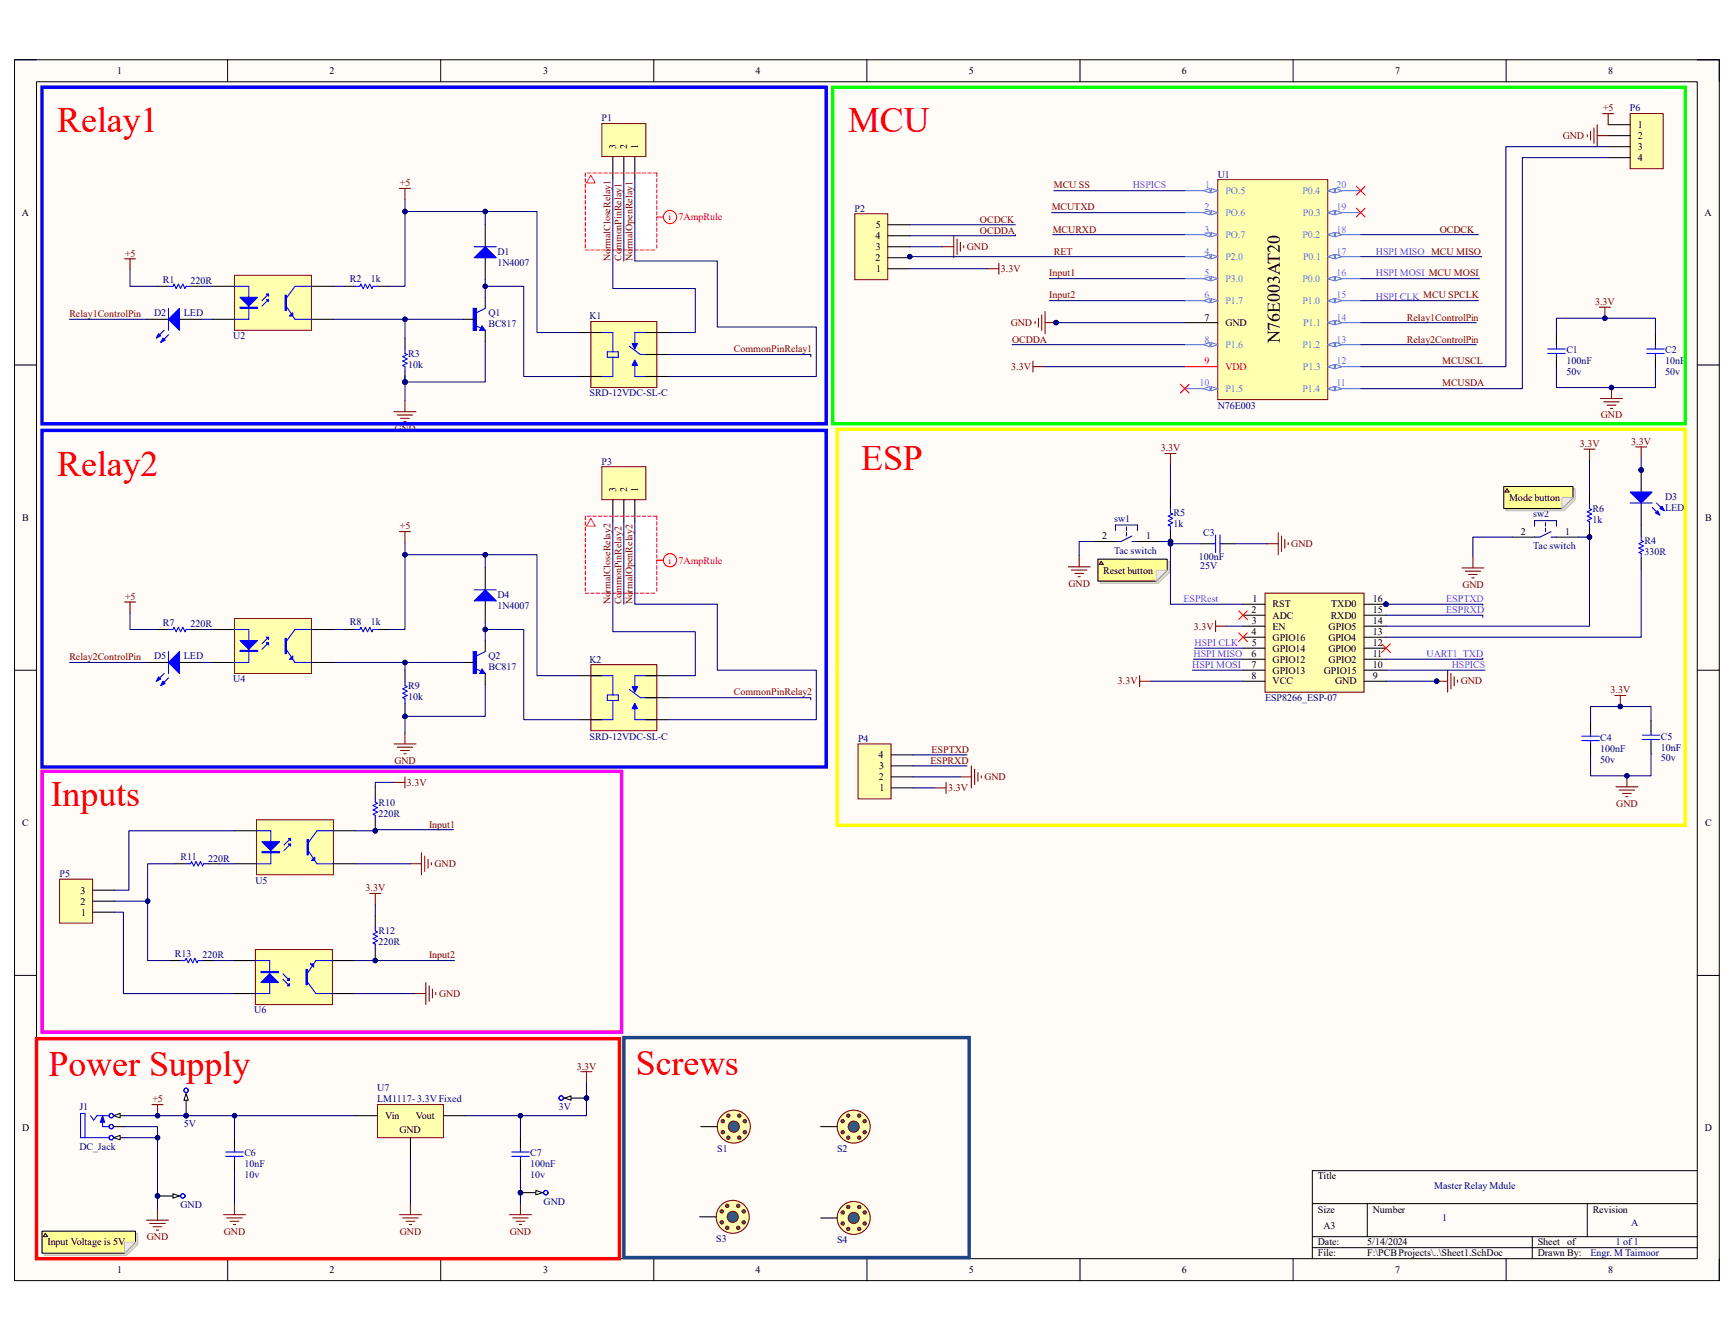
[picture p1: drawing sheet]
<svg xmlns="http://www.w3.org/2000/svg" width="279mm" height="216mm" viewBox="0 0 279 216" stroke-linecap="round" stroke-linejoin="round" font-family="sans-serif">
<defs><g id="words">
<g font-size="5.8" fill="#f00">
<text x="9.2" y="21.3">Relay1</text>
<text x="136.7" y="21.3">MCU</text>
<text x="9.2" y="76.6">Relay2</text>
<text x="138.8" y="75.7">ESP</text>
<text x="8.2" y="129.8">Inputs</text>
<text x="7.8" y="173.4">Power Supply</text>
<text x="102.4" y="173.2">Screws</text>
</g>
<text font-size="2.9" x="206.2" y="55.3" transform="rotate(-90 206.2 55.3)">N76E003AT20</text>
<g font-size="1.6">
<text x="18.9" y="11.9">1</text>
<text x="53.1" y="11.9">2</text>
<text x="87.5" y="11.9">3</text>
<text x="121.8" y="11.9">4</text>
<text x="156.1" y="11.9">5</text>
<text x="190.4" y="11.9">6</text>
<text x="224.8" y="11.9">7</text>
<text x="259.1" y="11.9">8</text>
<text x="99.3" y="24" transform="rotate(-90 99.3 24)">3</text>
<text x="101.1" y="24" transform="rotate(-90 101.1 24)">2</text>
<text x="102.8" y="24" transform="rotate(-90 102.8 24)">1</text>
<text x="263.9" y="20.6">1</text>
<text x="263.9" y="22.4">2</text>
<text x="263.9" y="24.2">3</text>
<text x="263.9" y="26">4</text>
<text x="3.5" y="34.8">A</text>
<text x="274.7" y="34.8">A</text>
<text x="141.1" y="38.5">4</text>
<text x="141.1" y="36.7">5</text>
<text x="141.1" y="40.3">3</text>
<text x="141.1" y="42.1">2</text>
<text x="141.2" y="43.9">1</text>
<text x="194.1" y="51.6">7</text>
<text x="197.4" y="52.5">GND</text>
<text x="3.6" y="83.9">B</text>
<text x="99.3" y="79.3" transform="rotate(-90 99.3 79.3)">3</text>
<text x="101.1" y="79.3" transform="rotate(-90 101.1 79.3)">2</text>
<text x="102.8" y="79.3" transform="rotate(-90 102.8 79.3)">1</text>
<text x="243.2" y="80.7">Mode button</text>
<text x="274.7" y="83.9">B</text>
<text x="177.6" y="86.9">2</text>
<text x="184.7" y="86.9">1</text>
<text x="245.1" y="86.2">2</text>
<text x="252.2" y="86.2">1</text>
<text x="177.8" y="92.4">Reset button</text>
<text x="201.7" y="98.8">2</text>
<text x="201.7" y="100.5">3</text>
<text x="201.8" y="97">1</text>
<text x="205.1" y="97.9">RST</text>
<text x="205.1" y="99.7">ADC</text>
<text x="205.1" y="101.4">EN</text>
<text x="214.1" y="101.4">GPIO5</text>
<text x="214.4" y="99.7">RXD0</text>
<text x="214.5" y="97.9">TXD0</text>
<text x="221.2" y="100.5">14</text>
<text x="221.2" y="98.8">15</text>
<text x="221.2" y="97">16</text>
<text x="201.7" y="102.3">4</text>
<text x="201.7" y="105.9">6</text>
<text x="201.7" y="107.7">7</text>
<text x="201.7" y="104.1">5</text>
<text x="205.1" y="103.2">GPIO16</text>
<text x="205.1" y="105">GPIO14</text>
<text x="205.1" y="106.8">GPIO12</text>
<text x="214" y="105">GPIO0</text>
<text x="214" y="103.2">GPIO4</text>
<text x="214.1" y="106.8">GPIO2</text>
<text x="221.2" y="107.7">10</text>
<text x="221.2" y="105.9">11</text>
<text x="221.2" y="104.1">12</text>
<text x="221.2" y="102.3">13</text>
<text x="201.7" y="109.4">8</text>
<text x="205.1" y="108.5">GPIO13</text>
<text x="205.1" y="110.3">VCC</text>
<text x="213.3" y="108.5">GPIO15</text>
<text x="215.1" y="110.3">GND</text>
<text x="221.2" y="109.4">9</text>
<text x="141.6" y="122.2">4</text>
<text x="141.6" y="125.7">2</text>
<text x="141.6" y="124">3</text>
<text x="141.7" y="127.5">1</text>
<text x="3.6" y="133.1">C</text>
<text x="274.7" y="133.1">C</text>
<text x="13" y="144">3</text>
<text x="13" y="145.8">2</text>
<text x="13.1" y="147.5">1</text>
<text x="3.6" y="182.3">D</text>
<text x="62.1" y="180.3">Vin</text>
<text x="64.3" y="182.6">GND</text>
<text x="67" y="180.3">Vout</text>
<text x="274.7" y="182.3">D</text>
<text x="212.3" y="190">Title</text>
<text x="212.3" y="195.4">Size</text>
<text x="221.2" y="195.4">Number</text>
<text x="256.6" y="195.4">Revision</text>
<text x="7.7" y="200.7">Input Voltage is 5V</text>
<text x="212.3" y="200.7">Date:</text>
<text x="212.3" y="202.4">File:</text>
<text x="213.2" y="198">A3</text>
<text x="220.3" y="200.7">5/14/2024</text>
<text x="220.3" y="202.4">F:\PCB Projects\..\Sheet1.SchDoc</text>
<text x="247.8" y="200.7">Sheet</text>
<text x="247.8" y="202.4">Drawn By:</text>
<text x="252.5" y="200.7">of</text>
<text x="18.9" y="205.1">1</text>
<text x="53.1" y="205.1">2</text>
<text x="87.5" y="205.1">3</text>
<text x="121.8" y="205.1">4</text>
<text x="156.1" y="205.1">5</text>
<text x="190.4" y="205.1">6</text>
<text x="224.8" y="205.1">7</text>
<text x="259.1" y="205.1">8</text>
</g>
<g font-size="1.6" fill="#800000">
<text x="258.3" y="17.9">+5</text>
<text x="251.8" y="22.4">GND</text>
<text x="64.4" y="30">+5</text>
<text x="157.9" y="35.9">OCDCK</text>
<text x="169.5" y="33.9">MCUTXD</text>
<text x="169.8" y="30.4">MCU SS</text>
<text x="20.2" y="41.4">+5</text>
<text x="155.8" y="40.3">GND</text>
<text x="157.9" y="37.6">OCDDA</text>
<text x="169.6" y="37.5">MCURXD</text>
<text x="169.8" y="41">RET</text>
<text x="232" y="37.5">OCDCK</text>
<text x="98.4" y="42" transform="rotate(-90 98.4 42)">NormalCloseRelay1</text>
<text x="100.2" y="42" transform="rotate(-90 100.2 42)">CommonPinRelay1</text>
<text x="101.9" y="42" transform="rotate(-90 101.9 42)">NormalOpenRelay1</text>
<text x="161.3" y="43.9">3.3V</text>
<text x="169.1" y="44.5">Input1</text>
<text x="11.2" y="51.1">Relay1ControlPin</text>
<text x="162.9" y="52.5">GND</text>
<text x="169.1" y="48.1">Input2</text>
<text x="226.7" y="51.6">Relay1ControlPin</text>
<text x="257" y="49.1">3.3V</text>
<text x="118.2" y="56.8">CommonPinRelay1</text>
<text x="162.9" y="59.6">3.3V</text>
<text x="163.1" y="55.2">OCDDA</text>
<text x="226.7" y="55.2">Relay2ControlPin</text>
<text x="232.4" y="58.7">MCUSCL</text>
<text x="232.4" y="62.3">MCUSDA</text>
<text x="63.5" y="69.6">GND</text>
<text x="257.9" y="67.4">GND</text>
<text x="262.8" y="71.7">3.3V</text>
<text x="187" y="72.7">3.3V</text>
<text x="254.6" y="72">3.3V</text>
<text x="64.4" y="85.3">+5</text>
<text x="208.1" y="88.1">GND</text>
<text x="172.2" y="94.5">GND</text>
<text x="235.6" y="94.7">GND</text>
<text x="20.2" y="96.6">+5</text>
<text x="98.4" y="97.4" transform="rotate(-90 98.4 97.4)">NormalCloseRelay2</text>
<text x="100.2" y="97.4" transform="rotate(-90 100.2 97.4)">CommonPinRelay2</text>
<text x="101.9" y="97.4" transform="rotate(-90 101.9 97.4)">NormalOpenRelay2</text>
<text x="192.4" y="101.4">3.3V</text>
<text x="11.2" y="106.4">Relay2ControlPin</text>
<text x="118.2" y="112.1">CommonPinRelay2</text>
<text x="180.1" y="110.3">3.3V</text>
<text x="235.4" y="110.3">GND</text>
<text x="259.5" y="111.7">3.3V</text>
<text x="63.5" y="123.1">GND</text>
<text x="149.9" y="123.1">ESPRXD</text>
<text x="150.1" y="121.3">ESPTXD</text>
<text x="158.6" y="125.7">GND</text>
<text x="65.6" y="126.6">3.3V</text>
<text x="152.8" y="127.5">3.3V</text>
<text x="260.4" y="130">GND</text>
<text x="69.1" y="133.3">Input1</text>
<text x="58.9" y="143.6">3.3V</text>
<text x="70" y="139.7">GND</text>
<text x="69.1" y="154.4">Input2</text>
<text x="70.7" y="160.6">GND</text>
<text x="92.9" y="172.3">3.3V</text>
<text x="24.6" y="177.6">+5</text>
<text x="23.7" y="199.8">GND</text>
<text x="36.1" y="198.9">GND</text>
<text x="64.4" y="198.9">GND</text>
<text x="82.1" y="198.9">GND</text>
</g>
<g font-size="1.6" fill="#000080">
<text x="262.6" y="17.9">P6</text>
<text x="96.9" y="19.6">P1</text>
<text x="196.2" y="28.6">U1</text>
<text x="137.7" y="34.1">P2</text>
<text x="80.1" y="41">D1</text>
<text x="26.2" y="45.6">R1</text>
<text x="30.7" y="45.8">220R</text>
<text x="56.4" y="45.4">R2</text>
<text x="59.7" y="45.4">1k</text>
<text x="80.1" y="42.8">1N4007</text>
<text x="24.8" y="50.9">D2</text>
<text x="29.6" y="50.9">LED</text>
<text x="78.7" y="50.9">Q1</text>
<text x="78.7" y="52.7">BC817</text>
<text x="95" y="51.5">K1</text>
<text x="37.6" y="54.7">U2</text>
<text x="65.8" y="59.3">10k</text>
<text x="65.8" y="57.5">R3</text>
<text x="252.4" y="58.7">100nF</text>
<text x="252.4" y="56.9">C1</text>
<text x="268.3" y="58.7">10nF</text>
<text x="268.3" y="56.9">C2</text>
<text x="95" y="63.9">SRD-12VDC-SL-C</text>
<text x="196.2" y="65.8">N76E003</text>
<text x="252.4" y="60.5">50v</text>
<text x="268.3" y="60.5">50v</text>
<text x="96.9" y="74.8">P3</text>
<text x="189.1" y="83.2">R5</text>
<text x="247.1" y="83.4">sw2</text>
<text x="256.6" y="82.5">R6</text>
<text x="268.3" y="80.5">D3</text>
<text x="268.3" y="82.3">LED</text>
<text x="179.5" y="84.1">sw1</text>
<text x="179.5" y="89.2">Tac switch</text>
<text x="189.1" y="85">1k</text>
<text x="193.9" y="86.4">C3</text>
<text x="247.1" y="88.5">Tac switch</text>
<text x="256.6" y="84.2">1k</text>
<text x="265" y="89.4">330R</text>
<text x="265" y="87.6">R4</text>
<text x="193.2" y="90.3">100nF</text>
<text x="193.4" y="91.7">25V</text>
<text x="26.2" y="100.9">R7</text>
<text x="30.7" y="101.1">220R</text>
<text x="56.4" y="100.7">R8</text>
<text x="59.7" y="100.7">1k</text>
<text x="80.1" y="96.3">D4</text>
<text x="80.1" y="98.1">1N4007</text>
<text x="24.8" y="106.2">D5</text>
<text x="29.6" y="106.2">LED</text>
<text x="78.7" y="106.2">Q2</text>
<text x="78.7" y="108">BC817</text>
<text x="95" y="106.8">K2</text>
<text x="37.6" y="109.9">U4</text>
<text x="65.8" y="112.8">10k</text>
<text x="65.8" y="111">R9</text>
<text x="203.8" y="112.9">ESP8266_ESP-07</text>
<text x="95" y="119.2">SRD-12VDC-SL-C</text>
<text x="138.3" y="119.5">P4</text>
<text x="257.9" y="119.3">C4</text>
<text x="267.6" y="119.2">C5</text>
<text x="257.9" y="121.1">100nF</text>
<text x="257.9" y="122.9">50v</text>
<text x="267.6" y="120.9">10nF</text>
<text x="267.6" y="122.7">50v</text>
<text x="61" y="131.6">220R</text>
<text x="61" y="129.8">R10</text>
<text x="9.6" y="141.3">P5</text>
<text x="29.1" y="138.6">R11</text>
<text x="33.5" y="138.8">220R</text>
<text x="41.1" y="142.4">U5</text>
<text x="28.2" y="154.3">R13</text>
<text x="32.6" y="154.4">220R</text>
<text x="61" y="152.3">220R</text>
<text x="61" y="150.5">R12</text>
<text x="41" y="163.3">U6</text>
<text x="12.8" y="178.9">J1</text>
<text x="60.8" y="175.9">U7</text>
<text x="60.8" y="177.6">LM1117- 3.3V Fixed</text>
<text x="90" y="178.9">3V</text>
<text x="12.8" y="185.3">DC_Jack</text>
<text x="29.6" y="181.5">5V</text>
<text x="115.6" y="185.6">S1</text>
<text x="134.9" y="185.6">S2</text>
<text x="39.4" y="188.1">10nF</text>
<text x="39.4" y="189.9">10v</text>
<text x="39.4" y="186.3">C6</text>
<text x="85.4" y="188.1">100nF</text>
<text x="85.4" y="189.9">10v</text>
<text x="85.4" y="186.3">C7</text>
<text x="231.1" y="191.6">Master Relay Mdule</text>
<text x="29.1" y="194.6">GND</text>
<text x="87.6" y="194.1">GND</text>
<text x="232.4" y="196.8">1</text>
<text x="262.8" y="197.5">A</text>
<text x="115.4" y="200.2">S3</text>
<text x="134.9" y="200.3">S4</text>
<text x="256.3" y="202.4">Engr. M Taimoor</text>
<text x="260.3" y="200.7">1 of 1</text>
</g>
<g font-size="1.6" fill="#f00">
<text x="107.7" y="35.5">i</text>
<text x="109.4" y="35.5">7AmpRule</text>
<text x="194.1" y="58.7">9</text>
<text x="197.4" y="59.6">VDD</text>
<text x="107.7" y="90.8">i</text>
<text x="109.4" y="90.8">7AmpRule</text>
</g>
<g font-size="1.6" fill="#90f">
<text x="182.5" y="30.4">HSPICS</text>
<text x="221.7" y="41">HSPI MISO MCU MISO</text>
<text x="221.7" y="44.5">HSPI MOSI MCU MOSI</text>
<text x="221.7" y="48.3">HSPI CLK MCU SPCLK</text>
<text x="190.7" y="97">ESPRest</text>
<text x="233" y="98.8">ESPRXD</text>
<text x="233" y="97">ESPTXD</text>
<text x="192.1" y="107.7">HSPI MOSI</text>
<text x="192.3" y="105.9">HSPI MISO</text>
<text x="192.5" y="104.1">HSPI CLK</text>
<text x="229.9" y="105.9">UART1_TXD</text>
<text x="233.9" y="107.7">HSPICS</text>
</g>
<g font-size="1.6" fill="#4a86e8">
<text x="194.1" y="33.9">2</text>
<text x="194.2" y="30.4">1</text>
<text x="197.4" y="31.2">PO.5</text>
<text x="197.4" y="34.8">PO.6</text>
<text x="209.8" y="31.2">P0.4</text>
<text x="209.9" y="34.8">P0.3</text>
<text x="215.3" y="33.9">19</text>
<text x="215.3" y="30.4">20</text>
<text x="194.1" y="41">4</text>
<text x="194.1" y="37.5">3</text>
<text x="197.4" y="38.4">PO.7</text>
<text x="197.4" y="41.9">P2.0</text>
<text x="209.8" y="38.4">P0.2</text>
<text x="210" y="41.9">P0.1</text>
<text x="215.3" y="41">17</text>
<text x="215.3" y="37.5">18</text>
<text x="194.1" y="44.5">5</text>
<text x="197.4" y="45.4">P3.0</text>
<text x="209.8" y="45.4">P0.0</text>
<text x="215.3" y="44.5">16</text>
<text x="194.1" y="48.1">6</text>
<text x="197.4" y="49">P1.7</text>
<text x="209.8" y="49">P1.0</text>
<text x="210" y="52.5">P1.1</text>
<text x="215.3" y="51.6">14</text>
<text x="215.3" y="48.1">15</text>
<text x="194.1" y="55.2">8</text>
<text x="197.4" y="56">P1.6</text>
<text x="209.8" y="56">P1.2</text>
<text x="209.9" y="59.6">P1.3</text>
<text x="215.3" y="58.7">12</text>
<text x="215.3" y="55.2">13</text>
<text x="193.3" y="62.3">10</text>
<text x="197.4" y="63.2">P1.5</text>
<text x="209.8" y="63.2">P1.4</text>
<text x="215.3" y="62.3">11</text>
</g>
</g></defs>
<path d="M2.3 9.6h274.7v196.7h-274.7z" fill-rule="evenodd" fill="#fffcf8"/>
<path d="M2.3 9.6h274.7v196.7h-274.7z" fill="none" stroke="#000" stroke-width=".16"/>
<path d="M5.9 13.2h267.6v189.6h-267.6z" fill-rule="evenodd" fill="#fffcf8"/>
<g fill="none" stroke="#000" stroke-width=".16">
<path d="M2.3 9.6h3.6M5.9 13.2h267.6v189.6h-267.6zM36.7 9.6v3.6M71 9.6v3.6M105.3 9.6v3.6M139.7 9.6v3.6M174 9.6v3.6M208.4 9.6v3.6M242.7 9.6v3.6M273.5 9.6h3.5v3.6M2.3 58.8h3.6M273.5 58.8h3.5"/>
<path d="M2.3 108h3.6M273.5 108h3.5M2.3 157.2h3.6M273.5 157.2h3.5M211.5 193.9h62M211.5 199.3h62M220.3 193.9v5.4M246.9 199.3v3.5M255.8 193.9v5.4M273.5 188.6h-62v14.2M36.7 202.8v3.5M71 202.8v3.5"/>
<path d="M105.3 202.8v3.5M139.7 202.8v3.5M174 202.8v3.5M208.4 202.8v3.5M211.5 201h62M242.7 202.8v3.5M277 202.8v3.5"/>
</g>
<g fill="#fff">
<path d="M94.3 27.9h11.5v12.4h-11.5z" fill-rule="evenodd"/>
<path d="M94.3 83.2h11.5v12.4h-11.5z" fill-rule="evenodd"/>
</g>
<path d="M18.3 179.8h1.8" fill="none" stroke="#000" stroke-width=".17"/>
<path d="M18.3 179.8l1.1-.4v.7z" fill="#f8fcff"/>
<path d="M18.3 179.8l1.1-.4v.7z" fill="none" stroke="#000" stroke-width=".16"/>
<path d="M18.3 183.3h1.8" fill="none" stroke="#000" stroke-width=".17"/>
<path d="M18.3 183.3l1.1-.4v.8z" fill="#f8fcff"/>
<path d="M18.3 183.3l1.1-.4v.8z" fill="none" stroke="#000" stroke-width=".16"/>
<g fill="none" stroke="#00f" stroke-width=".17">
<path d="M14.6 179.8l.5 .7 .5-.7h2M13.7 183.3v-3.9h-.7v3.9h4.6M16.5 180.1v1.4h1.1"/>
<circle cx="17.9" cy="179.8" r=".35"/>
<circle cx="17.9" cy="179.8" r=".36"/>
<circle cx="17.9" cy="181.5" r=".35"/>
<circle cx="17.9" cy="183.3" r=".35"/>
<circle cx="17.9" cy="183.3" r=".36"/>
<circle cx="17.9" cy="181.5" r=".36"/>
</g>
<path d="M18.3 181.5h1.8" fill="none" stroke="#000" stroke-width=".17"/>
<path d="M16.5 179.8l.4 1h-.7z" fill="#00f"/>
<path d="M16.5 179.8l.4 1h-.7z" fill="none" stroke="#00f" stroke-width=".16"/>
<path d="M37.8 183.3v1.8M37.8 186.8v1.8" fill="none" stroke="#000" stroke-width=".17"/>
<path d="M36.4 185.6h2.8M36.4 186.3h2.8M37.8 185.1v.5M37.8 186.3v.5" fill="none" stroke="#00f" stroke-width=".17"/>
<path d="M60.8 178h10.7v5.3h-10.7z" fill-rule="evenodd" fill="#ffffb0"/>
<path d="M60.8 178h10.7v5.3h-10.7z" fill="none" stroke="#800000" stroke-width=".16"/>
<path d="M57.3 179.8h3.5M71.5 179.8h3.5M66.1 183.3v3.5M83.9 183.3v1.8M83.9 186.8v1.8" fill="none" stroke="#000" stroke-width=".17"/>
<path d="M82.4 185.6h2.9M82.4 186.3h2.9M83.9 185.1v.5M83.9 186.3v.5" fill="none" stroke="#00f" stroke-width=".17"/>
<g fill="none" stroke="#800000" stroke-width=".17">
<path d="M93.6 172.7h1.8M94.5 172.7v1.7M23.6 196.6h3.6M24.1 197.1h2.5M24.7 197.7h1.4M25.2 198.2h.4M25.4 194.8v1.8M36 195.7h3.6M36.5 196.2h2.5M37.1 196.8h1.4M37.6 197.3h.4M37.8 193.9v1.8"/>
<path d="M64.4 195.7h3.5M64.9 196.2h2.5M65.4 196.8h1.4M66 197.3h.3M66.1 193.9v1.8M82.1 195.7h3.5M82.6 196.2h2.5M83.2 196.8h1.4M83.7 197.3h.3M83.9 193.9v1.8"/>
</g>
<path d="M5.9 167.4h93.9v35.4h-93.9z" fill="none" stroke="#f00" stroke-width=".55"/>
<path d="M95.2 51.8h10.6v10.6h-10.6z" fill-rule="evenodd" fill="#ffffb0"/>
<path d="M95.2 51.8h10.6v10.6h-10.6z" fill="none" stroke="#800000" stroke-width=".17"/>
<path d="M95.2 53.6h3.5v3.1M97.9 56.7h1.7v.9h-1.7zM98.7 57.6v3.1h-3.5M101.4 55.8l1.8 1.3h2.6M102.3 58.9v1.8h3.5M105.8 53.6h-3.5v1.8" fill="none" stroke="#00f" stroke-width=".17"/>
<path d="M102.3 58l.4 .9h-.9z" fill="#00f"/>
<path d="M102.3 58l.4 .9h-.9z" fill="none" stroke="#00f" stroke-width=".17"/>
<path d="M101.8 55.4h.9l-.4 .8z" fill="#00f"/>
<path d="M101.8 55.4h.9l-.4 .8z" fill="none" stroke="#00f" stroke-width=".17"/>
<path d="M93.4 53.6h3.6M104.1 53.6h3.5M104.1 57.1h3.5M93.4 60.7h3.6M104.1 60.7h3.5" fill="none" stroke="#000" stroke-width=".17"/>
<path d="M97 19.9h7.1v5.3h-7.1z" fill-rule="evenodd" fill="#ffffb0"/>
<path d="M97 19.9h7.1v5.3h-7.1z" fill="none" stroke="#800000" stroke-width=".16"/>
<path d="M98.7 25.2v3.6M100.5 25.2v3.6M102.3 25.2v3.6" fill="none" stroke="#000" stroke-width=".17"/>
<g fill="none" stroke="#f00" stroke-width=".17">
<path d="M105.8 35h1.1"/>
<circle cx="108" cy="35" r="1.06"/>
</g>
<g fill="none" stroke="#f00" stroke-width=".16">
<path d="M94.3 27.9v.5M94.3 28.8v.5M94.3 29.7v.5M94.3 30.5v.6M94.3 31.4v.6M94.3 32.3v.6M94.3 33.2v.6M94.3 34.1v.5M94.3 35v.5M94.3 35.9v.5M94.3 36.7v.6M94.3 37.6v.6"/>
<path d="M94.3 38.5v.6M94.3 39.4v.6M94.6 27.9h.6M95.5 27.9h.6M96.4 27.9h.6M97.3 27.9h.6M98.2 27.9h.5M99.1 27.9h.5M100 27.9h.5M100.8 27.9h.6M101.7 27.9h.6M102.6 27.9h.6"/>
<path d="M103.5 27.9h.6M104.4 27.9h.5M105.3 27.9h.5v.5M105.8 28.8v.5M105.8 29.7v.5M105.8 30.5v.6M105.8 31.4v.6M105.8 32.3v.6M105.8 33.2v.6M105.8 34.1v.5M105.8 35v.5M105.8 35.9v.5"/>
<path d="M105.8 36.7v.6M105.8 37.6v.6M105.8 38.5v.6M105.8 39.4v.6M94.3 40.3h.6M95.2 40.3h.6M96.1 40.3h.5M97 40.3h.5M97.9 40.3h.5M98.7 40.3h.6M99.6 40.3h.6M100.5 40.3h.6"/>
<path d="M101.4 40.3h.6M102.3 40.3h.5M103.2 40.3h.5M104.1 40.3h.5M104.9 40.3h.6"/>
</g>
<path d="M95.2 28.2l.7 1.3h-1.4z" fill="none" stroke="#f33" stroke-width=".16"/>
<path d="M37.8 44.4h12.4v8.8h-12.4z" fill-rule="evenodd" fill="#ffffb0"/>
<path d="M37.8 44.4h12.4v8.8h-12.4z" fill="none" stroke="#800000" stroke-width=".16"/>
<path d="M34.2 46.1h3.6M34.2 51.4h3.6M50.2 46.1h3.5M50.2 51.4h3.5" fill="none" stroke="#000" stroke-width=".17"/>
<path d="M37.8 46.1h2.3v5.3h-2.3M43.3 48.3l-1.1 1M43.3 47.4l-1.1 1M46.1 49.3l1.4 2.1h2.7M50.2 46.1h-2.7l-1.4 2" fill="none" stroke="#00f" stroke-width=".17"/>
<path d="M38.7 47.9h2.8l-1.4 1.4z" fill="#00f"/>
<path d="M38.7 47.9h2.8l-1.4 1.4zM38.7 49.5h2.8v.2h-2.8z" fill="none" stroke="#00f" stroke-width=".17"/>
<path d="M38.7 49.6h2.8" fill="none" stroke="#00f" stroke-width=".18"/>
<path d="M42.9 47.4h.4v.3z" fill="#00f"/>
<path d="M42.9 47.4h.4v.3z" fill="none" stroke="#00f" stroke-width=".17"/>
<path d="M42.9 48.3h.4v.3z" fill="#00f"/>
<path d="M42.9 48.3h.4v.3zM45.9 47.6h.2v2.4h-.2z" fill="none" stroke="#00f" stroke-width=".17"/>
<path d="M46 47.6v2.4" fill="none" stroke="#00f" stroke-width=".18"/>
<path d="M47.2 50.4v.5h-.6z" fill="#00f"/>
<path d="M27.1 46.1h.8l.1-.3 .4 .7 .3-.7 .4 .7 .4-.7 .3 .7 .2-.4h.7M47.2 50.4v.5h-.6z" fill="none" stroke="#00f" stroke-width=".17"/>
<path d="M23.6 51.4h3.5M25.4 46.1h1.7M28.9 51.4h3.6M30.7 46.1h1.8" fill="none" stroke="#000" stroke-width=".17"/>
<path d="M27.1 51.4l1.8-1.7v3.5z" fill="#00f"/>
<path d="M26.4 53.2l-1.2 1.3M27.1 51.4l1.8-1.7v3.5zM27.1 53.9l-1.2 1.3" fill="none" stroke="#00f" stroke-width=".17"/>
<path d="M25.6 53.8l.3 .3-.7 .4z" fill="#00f"/>
<path d="M25.6 53.8l.3 .3-.7 .4z" fill="none" stroke="#00f" stroke-width=".17"/>
<path d="M26.3 54.5l.3 .3-.7 .4z" fill="#00f"/>
<path d="M26.3 54.5l.3 .3-.7 .4zM27.1 49.7v3.5" fill="none" stroke="#00f" stroke-width=".17"/>
<path d="M24.5 178h1.8M25.4 178v1.8" fill="none" stroke="#800000" stroke-width=".17"/>
<circle cx="25.4" cy="179.8" r=".35" fill="#000080"/>
<circle cx="25.4" cy="179.8" r=".36" fill="none" stroke="#000080" stroke-width=".16"/>
<path d="M20.1 41.7h1.7M20.9 41.7v1.8" fill="none" stroke="#800000" stroke-width=".17"/>
<path d="M55.5 46.1h1.8M60.8 46.1h1.8" fill="none" stroke="#000" stroke-width=".17"/>
<path d="M57.3 46.1h.7l.2-.3 .3 .7 .4-.7 .3 .7 .4-.7 .3 .7 .2-.4h.7" fill="none" stroke="#00f" stroke-width=".17"/>
<circle cx="65.3" cy="61.5" r=".35" fill="#000080"/>
<circle cx="65.3" cy="61.5" r=".36" fill="none" stroke="#000080" stroke-width=".16"/>
<path d="M65.3 54.5v1.7M65.3 59.8v1.8" fill="none" stroke="#000" stroke-width=".17"/>
<circle cx="65.3" cy="61.5" r=".35" fill="#000080"/>
<circle cx="65.3" cy="61.5" r=".36" fill="none" stroke="#000080" stroke-width=".16"/>
<path d="M65.3 56.2v.7l.3 .2-.7 .4 .7 .3-.7 .4 .7 .3-.7 .4 .4 .2v.7" fill="none" stroke="#00f" stroke-width=".17"/>
<path d="M64.4 30.4h1.7M65.3 30.4v1.7M63.5 66.3h3.5M64 66.9h2.5M64.5 67.4h1.5M65.1 67.9h.3M65.3 64.6v1.7" fill="none" stroke="#800000" stroke-width=".17"/>
<path d="M76.2 49.7h.6v3.5h-.6z" fill-rule="evenodd" fill="#00f"/>
<path d="M76.2 49.7h.6v3.5h-.6zM76.6 52.4l.9 .5M77.7 52.5l.5 .7h-.9zM77.7 52.9v.1h-.2l.2-.3 .3 .4h-.5M78.2 49.7l-1.4 .7" fill="none" stroke="#00f" stroke-width=".17"/>
<path d="M78.2 36.2v3.6M74.6 51.4h1.8M78.2 41.5v3.6M78.2 47.9v1.8M78.2 53.2v1.8" fill="none" stroke="#000" stroke-width=".17"/>
<path d="M76.4 41.5l1.8-1.7 1.8 1.7z" fill="#00f"/>
<path d="M76.4 39.8h3.6M76.4 41.5l1.8-1.7 1.8 1.7z" fill="none" stroke="#00f" stroke-width=".17"/>
<path d="M6.8 14.1h126.3v54.2h-126.3z" fill="none" stroke="#00f" stroke-width=".55"/>
<path d="M95.2 107.1h10.6v10.6h-10.6z" fill-rule="evenodd" fill="#ffffb0"/>
<path d="M95.2 107.1h10.6v10.6h-10.6z" fill="none" stroke="#800000" stroke-width=".17"/>
<path d="M95.2 108.9h3.5v3.1M97.9 112h1.7v.9h-1.7zM98.7 112.9v3.1h-3.5M101.4 111.1l1.8 1.3h2.6M102.3 114.2v1.8h3.5M105.8 108.9h-3.5v1.7" fill="none" stroke="#00f" stroke-width=".17"/>
<path d="M102.3 113.3l.4 .9h-.9z" fill="#00f"/>
<path d="M102.3 113.3l.4 .9h-.9z" fill="none" stroke="#00f" stroke-width=".17"/>
<path d="M101.8 110.6h.9l-.4 .9z" fill="#00f"/>
<path d="M101.8 110.6h.9l-.4 .9z" fill="none" stroke="#00f" stroke-width=".17"/>
<path d="M93.4 108.9h3.6M93.4 116h3.6M104.1 108.9h3.5M104.1 116h3.5M104.1 112.4h3.5" fill="none" stroke="#000" stroke-width=".17"/>
<path d="M97 75.2h7.1v5.3h-7.1z" fill-rule="evenodd" fill="#ffffb0"/>
<path d="M97 75.2h7.1v5.3h-7.1z" fill="none" stroke="#800000" stroke-width=".16"/>
<path d="M98.7 80.5v3.6M100.5 80.5v3.6M102.3 80.5v3.6" fill="none" stroke="#000" stroke-width=".17"/>
<g fill="none" stroke="#f00" stroke-width=".17">
<path d="M105.8 90.3h1.1"/>
<circle cx="108" cy="90.3" r="1.06"/>
</g>
<g fill="none" stroke="#f00" stroke-width=".16">
<path d="M94.3 83.2v.5M94.3 84.1v.5M94.3 84.9v.6M94.3 85.8v.6M94.3 86.7v.6M94.3 87.6v.6M94.3 88.5v.5M94.3 89.4v.5M94.3 90.3v.5M94.3 91.1v.6M94.3 92v.6M94.3 92.9v.6"/>
<path d="M94.3 93.8v.6M94.3 94.7v.5M94.3 95.6h.6M94.6 83.2h.6M95.2 95.6h.6M95.5 83.2h.6M96.1 95.6h.5M96.4 83.2h.6M97 95.6h.5M97.3 83.2h.6M97.9 95.6h.5M98.2 83.2h.5"/>
<path d="M98.7 95.6h.6M99.1 83.2h.5M99.6 95.6h.6M100 83.2h.5M100.5 95.6h.6M100.8 83.2h.6M101.4 95.6h.6M101.7 83.2h.6M102.3 95.6h.5M102.6 83.2h.6M103.2 95.6h.5M103.5 83.2h.6"/>
<path d="M104.1 95.6h.5M104.4 83.2h.5M104.9 95.6h.6M105.3 83.2h.5v.5M105.8 84.1v.5M105.8 84.9v.6M105.8 85.8v.6M105.8 86.7v.6M105.8 87.6v.6M105.8 88.5v.5M105.8 89.4v.5M105.8 90.3v.5"/>
<path d="M105.8 91.1v.6M105.8 92v.6M105.8 92.9v.6M105.8 93.8v.6M105.8 94.7v.5"/>
</g>
<path d="M95.2 83.5l.7 1.3h-1.4z" fill="none" stroke="#f33" stroke-width=".16"/>
<path d="M37.8 99.7h12.4v8.8h-12.4z" fill-rule="evenodd" fill="#ffffb0"/>
<path d="M37.8 99.7h12.4v8.8h-12.4z" fill="none" stroke="#800000" stroke-width=".16"/>
<path d="M34.2 101.4h3.6M34.2 106.7h3.6M50.2 101.4h3.5M50.2 106.7h3.5" fill="none" stroke="#000" stroke-width=".17"/>
<path d="M37.8 101.4h2.3v5.3h-2.3M43.3 103.6l-1.1 1M43.3 102.7l-1.1 1M46.1 104.6l1.4 2.1h2.7M50.2 101.4h-2.7l-1.4 2" fill="none" stroke="#00f" stroke-width=".17"/>
<path d="M38.7 103.2h2.8l-1.4 1.4z" fill="#00f"/>
<path d="M38.7 103.2h2.8l-1.4 1.4zM38.7 104.8h2.8v.2h-2.8z" fill="none" stroke="#00f" stroke-width=".17"/>
<path d="M38.7 104.9h2.8" fill="none" stroke="#00f" stroke-width=".18"/>
<path d="M42.9 102.7h.4v.3z" fill="#00f"/>
<path d="M42.9 102.7h.4v.3z" fill="none" stroke="#00f" stroke-width=".17"/>
<path d="M42.9 103.6h.4v.3z" fill="#00f"/>
<path d="M42.9 103.6h.4v.3zM45.9 102.8h.2v2.5h-.2zM46 102.8v2.5" fill="none" stroke="#00f" stroke-width=".17"/>
<path d="M47.2 105.7v.5h-.6z" fill="#00f"/>
<path d="M27.2 101.4h.7l.1-.3 .4 .7 .3-.7 .4 .7 .4-.7 .3 .7 .2-.4h.7M47.2 105.7v.5h-.6z" fill="none" stroke="#00f" stroke-width=".17"/>
<path d="M23.6 106.7h3.6M25.4 101.4h1.8M28.9 106.7h3.6M30.7 101.4h1.8" fill="none" stroke="#000" stroke-width=".17"/>
<path d="M27.2 106.7l1.7-1.7v3.5z" fill="#00f"/>
<path d="M26.4 108.5l-1.2 1.3M27.2 106.7l1.7-1.7v3.5zM27.2 109.2l-1.3 1.3" fill="none" stroke="#00f" stroke-width=".17"/>
<path d="M25.6 109l.3 .4-.7 .4z" fill="#00f"/>
<path d="M25.6 109l.3 .4-.7 .4z" fill="none" stroke="#00f" stroke-width=".17"/>
<path d="M26.3 109.8l.3 .3-.7 .4z" fill="#00f"/>
<path d="M26.3 109.8l.3 .3-.7 .4zM27.2 105v3.5M57.3 101.4h.7l.2-.3 .3 .7 .4-.7 .3 .7 .4-.7 .3 .7 .2-.4h.7M65.3 109.8v.7l.3 .1-.7 .4 .7 .3-.7 .4 .7 .4-.7 .3 .4 .2v.7" fill="none" stroke="#00f" stroke-width=".17"/>
<path d="M20.1 97h1.7M20.9 97v1.8M64.4 85.7h1.7M65.3 85.7v1.7M63.5 119.9h3.5M65.3 118.1v1.8M64 120.4h2.5M64.5 120.9h1.5M65.1 121.4h.3" fill="none" stroke="#800000" stroke-width=".17"/>
<path d="M55.5 101.4h1.8M60.8 101.4h1.8M65.3 108v1.8M65.3 113.3v1.8" fill="none" stroke="#000" stroke-width=".17"/>
<path d="M76.2 105h.6v3.5h-.6z" fill-rule="evenodd" fill="#00f"/>
<path d="M76.2 105h.6v3.5h-.6zM76.6 107.7l.9 .5M77.7 107.8l.5 .7h-.9zM77.7 108.2v.1h-.2l.2-.3 .3 .4h-.5M78.2 105l-1.4 .7" fill="none" stroke="#00f" stroke-width=".17"/>
<path d="M78.2 91.5v3.5M78.2 96.8v3.6M74.6 106.7h1.8M78.2 103.2v1.8M78.2 108.5v1.8" fill="none" stroke="#000" stroke-width=".17"/>
<path d="M78.2 95l1.8 1.8h-3.6z" fill="#00f"/>
<path d="M76.4 95h3.6M78.2 95l1.8 1.8h-3.6z" fill="none" stroke="#00f" stroke-width=".17"/>
<path d="M6.8 69.3h126.3v54.3h-126.3z" fill="none" stroke="#00f" stroke-width=".55"/>
<path d="M41.3 132.1h12.4v8.8h-12.4z" fill-rule="evenodd" fill="#ffffb0"/>
<path d="M41.3 132.1h12.4v8.8h-12.4z" fill="none" stroke="#800000" stroke-width=".16"/>
<path d="M37.8 133.9h3.5M37.8 139.2h3.5M53.7 133.9h3.6M53.7 139.2h3.6" fill="none" stroke="#000" stroke-width=".17"/>
<path d="M41.3 133.9h2.3v5.3h-2.3M46.8 136l-1 1M46.8 135.1l-1 1.1M49.7 137l1.4 2.2h2.6M53.7 133.9h-2.6l-1.4 1.9" fill="none" stroke="#00f" stroke-width=".17"/>
<path d="M42.2 135.6h2.8l-1.4 1.4z" fill="#00f"/>
<path d="M42.2 135.6h2.8l-1.4 1.4zM42.2 137.2h2.8v.2h-2.8zM42.2 137.3h2.8" fill="none" stroke="#00f" stroke-width=".17"/>
<path d="M46.5 135.1h.3v.4z" fill="#00f"/>
<path d="M46.5 135.1h.3v.4z" fill="none" stroke="#00f" stroke-width=".17"/>
<path d="M46.5 136h.3v.3z" fill="#00f"/>
<path d="M46.5 136h.3v.3zM49.5 135.3h.2v2.5h-.2z" fill="none" stroke="#00f" stroke-width=".17"/>
<path d="M49.6 135.3v2.5" fill="none" stroke="#00f" stroke-width=".18"/>
<path d="M50.7 138.1v.5h-.5z" fill="#00f"/>
<path d="M50.7 138.1v.5h-.5z" fill="none" stroke="#00f" stroke-width=".17"/>
<path d="M41.1 153h12.5v8.9h-12.5z" fill-rule="evenodd" fill="#ffffb0"/>
<path d="M41.1 153h12.5v8.9h-12.5z" fill="none" stroke="#800000" stroke-width=".16"/>
<path d="M37.6 154.8h3.5M53.6 154.8h3.5M37.6 160.1h3.5M53.6 160.1h3.5" fill="none" stroke="#000" stroke-width=".17"/>
<path d="M41.1 154.8h2.4v5.3h-2.4M45.6 156.9l1 1.1M45.6 157.8l1 1M49.5 158.1l1.4 2h2.7M53.6 154.8h-2.7l-1.4 2.1" fill="none" stroke="#00f" stroke-width=".17"/>
<path d="M43.5 156.9l1.4 1.4h-2.9z" fill="#00f"/>
<path d="M42 156.5h2.9v.2h-2.9zM42 156.6h2.9M43.5 156.9l1.4 1.4h-2.9z" fill="none" stroke="#00f" stroke-width=".17"/>
<path d="M46.6 158.5v.3h-.3z" fill="#00f"/>
<path d="M46.6 158.5v.3h-.3z" fill="none" stroke="#00f" stroke-width=".17"/>
<path d="M46.6 157.6v.4h-.3z" fill="#00f"/>
<path d="M46.6 157.6v.4h-.3zM49.3 156.2h.2v2.5h-.2zM49.4 156.2v2.5" fill="none" stroke="#00f" stroke-width=".17"/>
<path d="M50 155.3h.5v.5z" fill="#00f"/>
<path d="M50 155.3h.5v.5z" fill="none" stroke="#00f" stroke-width=".17"/>
<path d="M9.6 141.7h5.3v7h-5.3z" fill-rule="evenodd" fill="#ffffb0"/>
<path d="M9.6 141.7h5.3v7h-5.3z" fill="none" stroke="#800000" stroke-width=".16"/>
<path d="M28.2 139.2h1.8M33.5 139.2h1.8M14.9 147h3.6M14.9 145.2h3.6M14.9 143.4h3.6M27.3 154.8h1.8M32.6 154.8h1.8M60.5 147.5v1.8M60.5 152.8v1.8" fill="none" stroke="#000" stroke-width=".17"/>
<path d="M30 139.2h.7l.2-.4 .3 .7 .4-.7 .3 .7 .4-.7 .3 .7 .2-.3h.7M29.1 154.8h.7l.2-.4 .3 .7 .4-.7 .4 .7 .3-.7 .4 .7 .1-.3h.7M60.5 149.3v.7l.3 .2-.7 .3 .7 .4-.7 .3 .7 .4-.7 .3 .4 .2v.7" fill="none" stroke="#00f" stroke-width=".17"/>
<circle cx="60.5" cy="133.8" r=".35" fill="#000080"/>
<circle cx="60.5" cy="133.8" r=".36" fill="none" stroke="#000080" stroke-width=".16"/>
<path d="M60.5 126.8v1.7M60.5 132.1v1.8" fill="none" stroke="#000" stroke-width=".17"/>
<circle cx="60.5" cy="133.8" r=".35" fill="#000080"/>
<circle cx="60.5" cy="133.8" r=".36" fill="none" stroke="#000080" stroke-width=".16"/>
<path d="M60.5 128.5v.7l.3 .2-.7 .4 .7 .3-.7 .4 .7 .3-.7 .4 .4 .2v.7" fill="none" stroke="#00f" stroke-width=".17"/>
<g fill="none" stroke="#800000" stroke-width=".17">
<path d="M63.5 126.1h1.8M65.3 125.2v1.7M66.1 139.2h1.8M67.9 137.4v3.5M68.4 137.9v2.5M69 138.5v1.4M69.5 139v.4M59.6 144h1.8M60.5 144v1.7M68.6 158.3v3.6M69.2 158.8v2.5M69.7 159.4v1.4"/>
<path d="M70.2 159.9v.4M66.8 160.1h1.8"/>
</g>
<path d="M6.8 124.3h93.4v42h-93.4z" fill="none" stroke="#f0f" stroke-width=".55"/>
<circle cx="223.3" cy="97.4" r=".35" fill="#000080"/>
<circle cx="223.3" cy="97.4" r=".36" fill="none" stroke="#000080" stroke-width=".16"/>
<path d="M203.8 95.6h16v15.9h-16z" fill-rule="evenodd" fill="#ffffb0"/>
<path d="M203.8 95.6h16v15.9h-16z" fill="none" stroke="#800000" stroke-width=".17"/>
<g fill="none" stroke="#000" stroke-width=".17">
<path d="M200.3 97.4h3.5M200.3 99.1h3.5M219.8 97.4h3.5M219.8 99.1h3.5M200.3 100.9h3.5M200.3 102.7h3.5M200.3 104.4h3.5M200.3 106.2h3.5M200.3 108h3.5M200.3 109.8h3.5M219.8 100.9h3.5M219.8 102.7h3.5"/>
<path d="M219.8 104.4h3.5M219.8 106.2h3.5M219.8 108h3.5M219.8 109.8h3.5"/>
</g>
<circle cx="223.3" cy="97.4" r=".35" fill="#000080"/>
<circle cx="223.3" cy="97.4" r=".36" fill="none" stroke="#000080" stroke-width=".16"/>
<path d="M196.2 28.9h17.7v35.5h-17.7z" fill-rule="evenodd" fill="#ffffb0"/>
<path d="M196.2 28.9h17.7v35.5h-17.7z" fill="none" stroke="#800000" stroke-width=".16"/>
<path d="M190.9 30.7h5.3" fill="none" stroke="#4a86e8" stroke-width=".17"/>
<path d="M195.2 30.4l1 .3-1 .4z" fill="#f8fcff"/>
<path d="M195.2 30.4l1 .3-1 .4z" fill="none" stroke="#4a86e8" stroke-width=".16"/>
<path d="M193.9 30.7l1.1-.3v.7z" fill="#f8fcff"/>
<path d="M193.9 30.7l1.1-.3v.7z" fill="none" stroke="#4a86e8" stroke-width=".16"/>
<path d="M190.9 34.3h5.3" fill="none" stroke="#4a86e8" stroke-width=".17"/>
<path d="M195.2 33.9l1 .4-1 .3z" fill="#f8fcff"/>
<path d="M195.2 33.9l1 .4-1 .3z" fill="none" stroke="#4a86e8" stroke-width=".16"/>
<path d="M193.9 34.3l1.1-.4v.7z" fill="#f8fcff"/>
<path d="M193.9 34.3l1.1-.4v.7z" fill="none" stroke="#4a86e8" stroke-width=".16"/>
<path d="M190.9 37.8h5.3" fill="none" stroke="#4a86e8" stroke-width=".17"/>
<path d="M195.2 37.5l1 .3-1 .4z" fill="#f8fcff"/>
<path d="M195.2 37.5l1 .3-1 .4z" fill="none" stroke="#4a86e8" stroke-width=".16"/>
<path d="M193.9 37.8l1.1-.3v.7z" fill="#f8fcff"/>
<path d="M193.9 37.8l1.1-.3v.7z" fill="none" stroke="#4a86e8" stroke-width=".16"/>
<path d="M190.9 41.3h5.3" fill="none" stroke="#4a86e8" stroke-width=".17"/>
<path d="M195.2 41l1 .3-1 .4z" fill="#f8fcff"/>
<path d="M195.2 41l1 .3-1 .4z" fill="none" stroke="#4a86e8" stroke-width=".16"/>
<path d="M193.9 41.3l1.1-.3v.7z" fill="#f8fcff"/>
<path d="M193.9 41.3l1.1-.3v.7z" fill="none" stroke="#4a86e8" stroke-width=".16"/>
<path d="M190.9 44.9h5.3" fill="none" stroke="#4a86e8" stroke-width=".17"/>
<path d="M195.2 44.5l1 .4-1 .4z" fill="#f8fcff"/>
<path d="M195.2 44.5l1 .4-1 .4z" fill="none" stroke="#4a86e8" stroke-width=".16"/>
<path d="M193.9 44.9l1.1-.4v.8z" fill="#f8fcff"/>
<path d="M193.9 44.9l1.1-.4v.8z" fill="none" stroke="#4a86e8" stroke-width=".16"/>
<path d="M190.9 48.4h5.3" fill="none" stroke="#4a86e8" stroke-width=".17"/>
<path d="M195.2 48.1l1 .3-1 .4z" fill="#f8fcff"/>
<path d="M195.2 48.1l1 .3-1 .4z" fill="none" stroke="#4a86e8" stroke-width=".16"/>
<path d="M193.9 48.4l1.1-.3v.7z" fill="#f8fcff"/>
<path d="M193.9 48.4l1.1-.3v.7z" fill="none" stroke="#4a86e8" stroke-width=".16"/>
<path d="M190.9 52h5.3" fill="none" stroke="#000" stroke-width=".17"/>
<path d="M190.9 55.5h5.3" fill="none" stroke="#4a86e8" stroke-width=".17"/>
<path d="M195.2 55.2l1 .3-1 .4z" fill="#f8fcff"/>
<path d="M195.2 55.2l1 .3-1 .4z" fill="none" stroke="#4a86e8" stroke-width=".16"/>
<path d="M193.9 55.5l1.1-.3v.7z" fill="#f8fcff"/>
<path d="M193.9 55.5l1.1-.3v.7z" fill="none" stroke="#4a86e8" stroke-width=".16"/>
<path d="M190.9 59.1h5.3" fill="none" stroke="#f00" stroke-width=".17"/>
<path d="M190.9 62.6h5.3" fill="none" stroke="#4a86e8" stroke-width=".17"/>
<path d="M195.2 62.3l1 .3-1 .4z" fill="#f8fcff"/>
<path d="M195.2 62.3l1 .3-1 .4z" fill="none" stroke="#4a86e8" stroke-width=".16"/>
<path d="M193.9 62.6l1.1-.3v.7z" fill="#f8fcff"/>
<path d="M193.9 62.6l1.1-.3v.7z" fill="none" stroke="#4a86e8" stroke-width=".16"/>
<path d="M213.9 62.6h5.4" fill="none" stroke="#4a86e8" stroke-width=".17"/>
<path d="M213.9 62.6l1.1-.3v.7z" fill="#f8fcff"/>
<path d="M213.9 62.6l1.1-.3v.7z" fill="none" stroke="#4a86e8" stroke-width=".16"/>
<path d="M215.2 62.3l1 .3-1 .4z" fill="#f8fcff"/>
<path d="M215.2 62.3l1 .3-1 .4z" fill="none" stroke="#4a86e8" stroke-width=".16"/>
<path d="M213.9 59.1h5.4" fill="none" stroke="#4a86e8" stroke-width=".17"/>
<path d="M213.9 59.1l1.1-.4v.7z" fill="#f8fcff"/>
<path d="M213.9 59.1l1.1-.4v.7z" fill="none" stroke="#4a86e8" stroke-width=".16"/>
<path d="M215.2 58.7l1 .4-1 .3z" fill="#f8fcff"/>
<path d="M215.2 58.7l1 .4-1 .3z" fill="none" stroke="#4a86e8" stroke-width=".16"/>
<path d="M213.9 55.5h5.4" fill="none" stroke="#4a86e8" stroke-width=".17"/>
<path d="M213.9 55.5l1.1-.3v.7z" fill="#f8fcff"/>
<path d="M213.9 55.5l1.1-.3v.7z" fill="none" stroke="#4a86e8" stroke-width=".16"/>
<path d="M215.2 55.2l1 .3-1 .4z" fill="#f8fcff"/>
<path d="M215.2 55.2l1 .3-1 .4z" fill="none" stroke="#4a86e8" stroke-width=".16"/>
<path d="M213.9 52h5.4" fill="none" stroke="#4a86e8" stroke-width=".17"/>
<path d="M213.9 52l1.1-.4v.7z" fill="#f8fcff"/>
<path d="M213.9 52l1.1-.4v.7z" fill="none" stroke="#4a86e8" stroke-width=".16"/>
<path d="M215.2 51.6l1 .4-1 .3z" fill="#f8fcff"/>
<path d="M215.2 51.6l1 .4-1 .3z" fill="none" stroke="#4a86e8" stroke-width=".16"/>
<path d="M213.9 48.4h5.4" fill="none" stroke="#4a86e8" stroke-width=".17"/>
<path d="M213.9 48.4l1.1-.3v.7z" fill="#f8fcff"/>
<path d="M213.9 48.4l1.1-.3v.7z" fill="none" stroke="#4a86e8" stroke-width=".16"/>
<path d="M215.2 48.1l1 .3-1 .4z" fill="#f8fcff"/>
<path d="M215.2 48.1l1 .3-1 .4z" fill="none" stroke="#4a86e8" stroke-width=".16"/>
<path d="M213.9 44.9h5.4" fill="none" stroke="#4a86e8" stroke-width=".17"/>
<path d="M213.9 44.9l1.1-.4v.8z" fill="#f8fcff"/>
<path d="M213.9 44.9l1.1-.4v.8z" fill="none" stroke="#4a86e8" stroke-width=".16"/>
<path d="M215.2 44.5l1 .4-1 .4z" fill="#f8fcff"/>
<path d="M215.2 44.5l1 .4-1 .4z" fill="none" stroke="#4a86e8" stroke-width=".16"/>
<path d="M213.9 41.3h5.4" fill="none" stroke="#4a86e8" stroke-width=".17"/>
<path d="M213.9 41.3l1.1-.3v.7z" fill="#f8fcff"/>
<path d="M213.9 41.3l1.1-.3v.7z" fill="none" stroke="#4a86e8" stroke-width=".16"/>
<path d="M215.2 41l1 .3-1 .4z" fill="#f8fcff"/>
<path d="M215.2 41l1 .3-1 .4z" fill="none" stroke="#4a86e8" stroke-width=".16"/>
<path d="M213.9 37.8h5.4" fill="none" stroke="#4a86e8" stroke-width=".17"/>
<path d="M213.9 37.8l1.1-.3v.7z" fill="#f8fcff"/>
<path d="M213.9 37.8l1.1-.3v.7z" fill="none" stroke="#4a86e8" stroke-width=".16"/>
<path d="M215.2 37.5l1 .3-1 .4z" fill="#f8fcff"/>
<path d="M215.2 37.5l1 .3-1 .4z" fill="none" stroke="#4a86e8" stroke-width=".16"/>
<path d="M213.9 34.3h5.4" fill="none" stroke="#4a86e8" stroke-width=".17"/>
<path d="M213.9 34.3l1.1-.4v.7z" fill="#f8fcff"/>
<path d="M213.9 34.3l1.1-.4v.7z" fill="none" stroke="#4a86e8" stroke-width=".16"/>
<path d="M215.2 33.9l1 .4-1 .3z" fill="#f8fcff"/>
<path d="M215.2 33.9l1 .4-1 .3z" fill="none" stroke="#4a86e8" stroke-width=".16"/>
<path d="M213.9 30.7h5.4" fill="none" stroke="#4a86e8" stroke-width=".17"/>
<path d="M213.9 30.7l1.1-.3v.7z" fill="#f8fcff"/>
<path d="M213.9 30.7l1.1-.3v.7z" fill="none" stroke="#4a86e8" stroke-width=".16"/>
<path d="M215.2 30.4l1 .3-1 .4z" fill="#f8fcff"/>
<path d="M215.2 30.4l1 .3-1 .4z" fill="none" stroke="#4a86e8" stroke-width=".16"/>
<path d="M166.8 51.8v.4M167.3 51.3v1.4M167.9 50.7v2.5M168.4 50.2v3.6M168.4 52h1.8" fill="none" stroke="#800000" stroke-width=".17"/>
<circle cx="170.2" cy="52" r=".35" fill="#000080"/>
<circle cx="170.2" cy="52" r=".36" fill="none" stroke="#000080" stroke-width=".16"/>
<path d="M166.4 58.2v1.8M166.4 59.1h1.8" fill="none" stroke="#800000" stroke-width=".17"/>
<path d="M137.7 34.4h5.3v10.7h-5.3z" fill-rule="evenodd" fill="#ffffb0"/>
<path d="M137.7 34.4h5.3v10.7h-5.3z" fill="none" stroke="#800000" stroke-width=".16"/>
<path d="M143 39.8h3.6M143 38h3.6M143 36.2h3.6M143 43.3h3.6M143 41.5h3.6M250.8 53.9v1.8M250.8 57.5v1.7M266.7 53.9v1.8M266.7 57.5v1.7" fill="none" stroke="#000" stroke-width=".17"/>
<path d="M151.9 39.8h1.8M153.7 38v3.5M154.2 38.5v2.5M154.7 39v1.5M155.3 39.6v.3M159.2 43.3h1.7M160.9 42.4v1.8M257.9 64.2h3.5M258.4 64.7h2.5M259 65.3h1.4M259.5 65.8h.3M259.7 62.4v1.8" fill="none" stroke="#800000" stroke-width=".17"/>
<path d="M249.4 56.2h2.8M249.4 56.9h2.8M250.8 55.7v.5M250.8 56.9v.6M265.3 56.2h2.9M265.3 56.9h2.9M266.7 55.7v.5M266.7 56.9v.6" fill="none" stroke="#00f" stroke-width=".17"/>
<circle cx="259.7" cy="62.4" r=".35" fill="#000080"/>
<circle cx="259.7" cy="62.4" r=".36" fill="none" stroke="#000080" stroke-width=".16"/>
<path d="M257.7 49.5h1.8M258.6 49.5v1.8" fill="none" stroke="#800000" stroke-width=".17"/>
<circle cx="258.6" cy="51.3" r=".35" fill="#000080"/>
<circle cx="258.6" cy="51.3" r=".36" fill="none" stroke="#000080" stroke-width=".16"/>
<path d="M134.2 14.1h137.3v54.2h-137.3z" fill="none" stroke="#0f0" stroke-width=".55"/>
<path d="M231.5 109.8h1.8M233.3 108v3.5M233.8 108.5v2.5M234.3 109.1v1.4M234.8 109.6v.3" fill="none" stroke="#800000" stroke-width=".17"/>
<circle cx="231.5" cy="109.8" r=".35" fill="#000080"/>
<circle cx="231.5" cy="109.8" r=".36" fill="none" stroke="#000080" stroke-width=".16"/>
<path d="M256.3 116.3v1.8M256.3 119.9v1.7M266 116.1v1.8M266 119.7v1.8" fill="none" stroke="#000" stroke-width=".17"/>
<path d="M254.9 118.6h2.8M254.9 119.3h2.8M256.3 118.1v.5M256.3 119.3v.6M264.6 118.4h2.9M264.6 119.1h2.9M266 117.9v.5M266 119.1v.6" fill="none" stroke="#00f" stroke-width=".17"/>
<path d="M260.4 126.8h3.5M260.9 127.3h2.5M261.4 127.8h1.4M262 128.4h.3M262.1 125v1.8" fill="none" stroke="#800000" stroke-width=".17"/>
<circle cx="262.1" cy="125" r=".35" fill="#000080"/>
<circle cx="262.1" cy="125" r=".36" fill="none" stroke="#000080" stroke-width=".16"/>
<path d="M260.2 112.1h1.8M261.1 112.1v1.7" fill="none" stroke="#800000" stroke-width=".17"/>
<circle cx="261.1" cy="113.8" r=".35" fill="#000080"/>
<circle cx="261.1" cy="113.8" r=".36" fill="none" stroke="#000080" stroke-width=".16"/>
<path d="M138.3 119.9h5.3v8.8h-5.3z" fill-rule="evenodd" fill="#ffffb0"/>
<path d="M138.3 119.9h5.3v8.8h-5.3z" fill="none" stroke="#800000" stroke-width=".16"/>
<path d="M176.2 87.2h3.5M183.3 87.2h3.5M143.6 126.9h3.5M143.6 125.2h3.5M143.6 123.4h3.5M143.6 121.6h3.5" fill="none" stroke="#000" stroke-width=".17"/>
<g fill="none" stroke="#800000" stroke-width=".17">
<path d="M172.1 91.3h3.6M172.6 91.9h2.5M173.2 92.4h1.4M173.7 92.9h.4M173.9 89.6v1.7M183.6 108.9v1.7M183.6 109.8h1.8M195.9 100v1.8M195.9 100.9h1.7M150.7 126.9h1.7M152.4 126.1v1.7M154.7 125.2h1.8"/>
<path d="M156.5 123.4v3.5M157 123.9v2.5M157.6 124.5v1.4M158.1 125v.3"/>
</g>
<path d="M134.9 69.2h136.6v63.8h-136.6z" fill="none" stroke="#ff0" stroke-width=".55"/>
<path d="M179.7 85.5v-.9h3.6v.9M181.5 84.9v.6M181.5 85.8v.6M182.4 86.4l-1.8 .8h-.9M182.4 87.2h.9" fill="none" stroke="#000080" stroke-width=".17"/>
<circle cx="188.6" cy="87.2" r=".35" fill="#000080"/>
<circle cx="188.6" cy="87.2" r=".36" fill="none" stroke="#000080" stroke-width=".16"/>
<path d="M188.6 85.5v1.7" fill="none" stroke="#000" stroke-width=".17"/>
<circle cx="188.6" cy="87.2" r=".35" fill="#000080"/>
<circle cx="188.6" cy="87.2" r=".36" fill="none" stroke="#000080" stroke-width=".16"/>
<path d="M188.6 80.2v1.7" fill="none" stroke="#000" stroke-width=".17"/>
<path d="M188.6 81.9v.7l.4 .2-.8 .4 .8 .3-.8 .4 .8 .3-.8 .4 .4 .2v.7" fill="none" stroke="#00f" stroke-width=".17"/>
<path d="M187.7 73.1h1.8M188.6 73.1v1.7" fill="none" stroke="#800000" stroke-width=".17"/>
<circle cx="264.4" cy="75.7" r=".35" fill="#000080"/>
<circle cx="264.4" cy="75.7" r=".36" fill="none" stroke="#000080" stroke-width=".16"/>
<path d="M264.4 75.7v3.6" fill="none" stroke="#000" stroke-width=".17"/>
<circle cx="264.4" cy="75.7" r=".35" fill="#000080"/>
<circle cx="264.4" cy="75.7" r=".36" fill="none" stroke="#000080" stroke-width=".16"/>
<path d="M264.4 81v3.6" fill="none" stroke="#000" stroke-width=".17"/>
<path d="M262.7 79.3h3.5l-1.8 1.7z" fill="#00f"/>
<path d="M262.7 79.3h3.5l-1.8 1.7zM266.2 81.8l1.3 1.2M266.9 81l1.3 1.3" fill="none" stroke="#00f" stroke-width=".17"/>
<path d="M266.7 82.6l.4-.3 .4 .7z" fill="#00f"/>
<path d="M266.7 82.6l.4-.3 .4 .7z" fill="none" stroke="#00f" stroke-width=".17"/>
<path d="M267.5 81.9l.3-.3 .4 .7z" fill="#00f"/>
<path d="M195.3 87.6h.6M195.9 86.2v2.8M196.6 86.2v2.8M196.6 87.6h.5M262.7 81h3.5M264.4 86.4v.7l.4 .1-.7 .4 .7 .4-.7 .3 .7 .4-.7 .3 .3 .2v.7M267.5 81.9l.3-.3 .4 .7z" fill="none" stroke="#00f" stroke-width=".17"/>
<path d="M193.6 87.6h1.7M197.1 87.6h1.8M243.7 86.5h3.6M250.8 86.5h3.5M264.4 84.6v1.8M264.4 89.9v1.8" fill="none" stroke="#000" stroke-width=".17"/>
<path d="M204.2 87.6h1.8M206 85.8v3.6M206.5 86.4v2.4M207 86.9v1.4M207.6 87.4v.4" fill="none" stroke="#800000" stroke-width=".17"/>
<path d="M247.3 84.8v-.9h3.5v.9M249 84.2v.6M249 85.1v.6M249.9 85.7l-1.8 .8h-.8M249.9 86.5h.9" fill="none" stroke="#000080" stroke-width=".17"/>
<circle cx="256.1" cy="86.5" r=".35" fill="#000080"/>
<circle cx="256.1" cy="86.5" r=".36" fill="none" stroke="#000080" stroke-width=".16"/>
<path d="M256.1 84.8v1.7" fill="none" stroke="#000" stroke-width=".17"/>
<circle cx="256.1" cy="86.5" r=".35" fill="#000080"/>
<circle cx="256.1" cy="86.5" r=".36" fill="none" stroke="#000080" stroke-width=".16"/>
<path d="M256.1 79.4v1.8" fill="none" stroke="#000" stroke-width=".17"/>
<path d="M256.1 81.2v.7l.4 .2-.7 .4 .7 .3-.7 .4 .7 .3-.7 .4 .3 .2v.7" fill="none" stroke="#00f" stroke-width=".17"/>
<path d="M255.2 72.4h1.8M256.1 72.4v1.7M235.6 91.5h3.5M236.1 92h2.5M236.6 92.6h1.4M237.2 93.1h.3M237.3 89.7v1.8" fill="none" stroke="#800000" stroke-width=".17"/>
<path d="M218.5 33.5l1.5 1.5M218.5 30l1.5 1.4M220 33.5l-1.5 1.5M220 30l-1.5 1.4M190.2 61.9l1.4 1.4M191.6 61.9l-1.4 1.4M199.6 98.4l1.4 1.4M201 98.4l-1.4 1.4M199.6 102l1.4 1.4M201 102l-1.4 1.4M222.6 103.7l1.4 1.4M224 103.7l-1.4 1.4" fill="none" stroke="#f00" stroke-width=".16"/>
<circle cx="30" cy="179.8" r=".35" fill="#000080"/>
<circle cx="30" cy="179.8" r=".36" fill="none" stroke="#000080" stroke-width=".16"/>
<path d="M30 176.2v3.6" fill="none" stroke="#000" stroke-width=".17"/>
<path d="M30 176.2l.3 1.1h-.7z" fill="#f8fcff"/>
<path d="M30 176.2l.3 1.1h-.7z" fill="none" stroke="#000" stroke-width=".16"/>
<circle cx="30" cy="179.8" r=".35" fill="#000080"/>
<circle cx="30" cy="179.8" r=".36" fill="none" stroke="#000080" stroke-width=".16"/>
<g fill="none" stroke="#00f" stroke-width=".17">
<circle cx="30" cy="175.7" r=".35"/>
<circle cx="30" cy="175.7" r=".36"/>
</g>
<circle cx="25.4" cy="192.7" r=".35" fill="#000080"/>
<circle cx="25.4" cy="192.7" r=".36" fill="none" stroke="#000080" stroke-width=".16"/>
<path d="M25.4 192.7h3.5" fill="none" stroke="#000" stroke-width=".17"/>
<path d="M27.9 192.3l1 .4-1 .4z" fill="#f8fcff"/>
<path d="M27.9 192.3l1 .4-1 .4z" fill="none" stroke="#000" stroke-width=".16"/>
<circle cx="25.4" cy="192.7" r=".35" fill="#000080"/>
<circle cx="25.4" cy="192.7" r=".36" fill="none" stroke="#000080" stroke-width=".16"/>
<g fill="none" stroke="#00f" stroke-width=".17">
<circle cx="29.5" cy="192.7" r=".35"/>
<circle cx="29.5" cy="192.7" r=".36"/>
</g>
<circle cx="94.5" cy="176.9" r=".35" fill="#000080"/>
<circle cx="94.5" cy="176.9" r=".36" fill="none" stroke="#000080" stroke-width=".16"/>
<path d="M91 176.9h3.5" fill="none" stroke="#000" stroke-width=".17"/>
<path d="M91 176.9l1-.3v.7z" fill="#f8fcff"/>
<path d="M91 176.9l1-.3v.7z" fill="none" stroke="#000" stroke-width=".16"/>
<circle cx="94.5" cy="176.9" r=".35" fill="#000080"/>
<circle cx="94.5" cy="176.9" r=".36" fill="none" stroke="#000080" stroke-width=".16"/>
<g fill="none" stroke="#00f" stroke-width=".17">
<circle cx="90.4" cy="176.9" r=".35"/>
<circle cx="90.4" cy="176.9" r=".36"/>
</g>
<circle cx="83.9" cy="192.2" r=".35" fill="#000080"/>
<circle cx="83.9" cy="192.2" r=".36" fill="none" stroke="#000080" stroke-width=".16"/>
<path d="M83.9 192.2h3.5" fill="none" stroke="#000" stroke-width=".17"/>
<path d="M86.3 191.8l1.1 .4-1.1 .3z" fill="#f8fcff"/>
<path d="M86.3 191.8l1.1 .4-1.1 .3z" fill="none" stroke="#000" stroke-width=".16"/>
<circle cx="83.9" cy="192.2" r=".35" fill="#000080"/>
<circle cx="83.9" cy="192.2" r=".36" fill="none" stroke="#000080" stroke-width=".16"/>
<g fill="none" stroke="#00f" stroke-width=".17">
<circle cx="87.9" cy="192.2" r=".35"/>
<circle cx="87.9" cy="192.2" r=".36"/>
</g>
<circle cx="118.2" cy="181.5" r="2.66" fill="#ffffb0"/>
<circle cx="118.2" cy="181.5" r="2.66" fill="none" stroke="#800000" stroke-width=".17"/>
<path d="M112.9 181.5h2.7" fill="none" stroke="#000" stroke-width=".17"/>
<circle cx="119.1" cy="183.3" r=".27" fill="#008080"/>
<circle cx="119.1" cy="183.3" r=".27" fill="none" stroke="#800000" stroke-width=".17"/>
<circle cx="117.4" cy="183.3" r=".27" fill="#008080"/>
<circle cx="117.4" cy="183.3" r=".27" fill="none" stroke="#800000" stroke-width=".17"/>
<circle cx="116.5" cy="182.4" r=".27" fill="#008080"/>
<circle cx="116.5" cy="182.4" r=".27" fill="none" stroke="#800000" stroke-width=".17"/>
<circle cx="116.5" cy="180.6" r=".27" fill="#008080"/>
<circle cx="116.5" cy="180.6" r=".27" fill="none" stroke="#800000" stroke-width=".17"/>
<circle cx="117.4" cy="179.8" r=".27" fill="#008080"/>
<circle cx="117.4" cy="179.8" r=".27" fill="none" stroke="#800000" stroke-width=".17"/>
<circle cx="119.1" cy="179.8" r=".27" fill="#008080"/>
<circle cx="119.1" cy="179.8" r=".27" fill="none" stroke="#800000" stroke-width=".17"/>
<circle cx="120" cy="180.6" r=".27" fill="#008080"/>
<circle cx="120" cy="180.6" r=".27" fill="none" stroke="#800000" stroke-width=".17"/>
<circle cx="120" cy="182.4" r=".27" fill="#008080"/>
<circle cx="120" cy="182.4" r=".27" fill="none" stroke="#800000" stroke-width=".17"/>
<circle cx="118.2" cy="181.5" r=".89" fill="#008080"/>
<circle cx="118.2" cy="181.5" r=".89" fill="none" stroke="#800000" stroke-width=".17"/>
<circle cx="137.6" cy="181.5" r="2.66" fill="#ffffb0"/>
<circle cx="137.6" cy="181.5" r="2.66" fill="none" stroke="#800000" stroke-width=".17"/>
<path d="M132.2 181.5h2.7" fill="none" stroke="#000" stroke-width=".17"/>
<circle cx="138.4" cy="183.3" r=".27" fill="#008080"/>
<circle cx="138.4" cy="183.3" r=".27" fill="none" stroke="#800000" stroke-width=".17"/>
<circle cx="136.7" cy="183.3" r=".27" fill="#008080"/>
<circle cx="136.7" cy="183.3" r=".27" fill="none" stroke="#800000" stroke-width=".17"/>
<circle cx="135.8" cy="182.4" r=".27" fill="#008080"/>
<circle cx="135.8" cy="182.4" r=".27" fill="none" stroke="#800000" stroke-width=".17"/>
<circle cx="135.8" cy="180.6" r=".27" fill="#008080"/>
<circle cx="135.8" cy="180.6" r=".27" fill="none" stroke="#800000" stroke-width=".17"/>
<circle cx="136.7" cy="179.8" r=".27" fill="#008080"/>
<circle cx="136.7" cy="179.8" r=".27" fill="none" stroke="#800000" stroke-width=".17"/>
<circle cx="138.4" cy="179.8" r=".27" fill="#008080"/>
<circle cx="138.4" cy="179.8" r=".27" fill="none" stroke="#800000" stroke-width=".17"/>
<circle cx="139.3" cy="180.6" r=".27" fill="#008080"/>
<circle cx="139.3" cy="180.6" r=".27" fill="none" stroke="#800000" stroke-width=".17"/>
<circle cx="139.3" cy="182.4" r=".27" fill="#008080"/>
<circle cx="139.3" cy="182.4" r=".27" fill="none" stroke="#800000" stroke-width=".17"/>
<circle cx="137.6" cy="181.5" r=".89" fill="#008080"/>
<circle cx="137.6" cy="181.5" r=".89" fill="none" stroke="#800000" stroke-width=".17"/>
<circle cx="118.1" cy="196.1" r="2.66" fill="#ffffb0"/>
<circle cx="118.1" cy="196.1" r="2.66" fill="none" stroke="#800000" stroke-width=".17"/>
<path d="M112.7 196.1h2.7" fill="none" stroke="#000" stroke-width=".17"/>
<circle cx="118.9" cy="197.8" r=".27" fill="#008080"/>
<circle cx="118.9" cy="197.8" r=".27" fill="none" stroke="#800000" stroke-width=".17"/>
<circle cx="117.2" cy="197.8" r=".27" fill="#008080"/>
<circle cx="117.2" cy="197.8" r=".27" fill="none" stroke="#800000" stroke-width=".17"/>
<circle cx="116.3" cy="196.9" r=".27" fill="#008080"/>
<circle cx="116.3" cy="196.9" r=".27" fill="none" stroke="#800000" stroke-width=".17"/>
<circle cx="116.3" cy="195.2" r=".27" fill="#008080"/>
<circle cx="116.3" cy="195.2" r=".27" fill="none" stroke="#800000" stroke-width=".17"/>
<circle cx="117.2" cy="194.3" r=".27" fill="#008080"/>
<circle cx="117.2" cy="194.3" r=".27" fill="none" stroke="#800000" stroke-width=".17"/>
<circle cx="118.9" cy="194.3" r=".27" fill="#008080"/>
<circle cx="118.9" cy="194.3" r=".27" fill="none" stroke="#800000" stroke-width=".17"/>
<circle cx="119.8" cy="195.2" r=".27" fill="#008080"/>
<circle cx="119.8" cy="195.2" r=".27" fill="none" stroke="#800000" stroke-width=".17"/>
<circle cx="119.8" cy="196.9" r=".27" fill="#008080"/>
<circle cx="119.8" cy="196.9" r=".27" fill="none" stroke="#800000" stroke-width=".17"/>
<circle cx="118.1" cy="196.1" r=".89" fill="#008080"/>
<circle cx="118.1" cy="196.1" r=".89" fill="none" stroke="#800000" stroke-width=".17"/>
<circle cx="137.6" cy="196.2" r="2.66" fill="#ffffb0"/>
<circle cx="137.6" cy="196.2" r="2.66" fill="none" stroke="#800000" stroke-width=".17"/>
<path d="M132.2 196.2h2.7" fill="none" stroke="#000" stroke-width=".17"/>
<circle cx="138.4" cy="198" r=".27" fill="#008080"/>
<circle cx="138.4" cy="198" r=".27" fill="none" stroke="#800000" stroke-width=".17"/>
<circle cx="136.7" cy="198" r=".27" fill="#008080"/>
<circle cx="136.7" cy="198" r=".27" fill="none" stroke="#800000" stroke-width=".17"/>
<circle cx="135.8" cy="197.1" r=".27" fill="#008080"/>
<circle cx="135.8" cy="197.1" r=".27" fill="none" stroke="#800000" stroke-width=".17"/>
<circle cx="135.8" cy="195.3" r=".27" fill="#008080"/>
<circle cx="135.8" cy="195.3" r=".27" fill="none" stroke="#800000" stroke-width=".17"/>
<circle cx="136.7" cy="194.5" r=".27" fill="#008080"/>
<circle cx="136.7" cy="194.5" r=".27" fill="none" stroke="#800000" stroke-width=".17"/>
<circle cx="138.4" cy="194.5" r=".27" fill="#008080"/>
<circle cx="138.4" cy="194.5" r=".27" fill="none" stroke="#800000" stroke-width=".17"/>
<circle cx="139.3" cy="195.3" r=".27" fill="#008080"/>
<circle cx="139.3" cy="195.3" r=".27" fill="none" stroke="#800000" stroke-width=".17"/>
<circle cx="139.3" cy="197.1" r=".27" fill="#008080"/>
<circle cx="139.3" cy="197.1" r=".27" fill="none" stroke="#800000" stroke-width=".17"/>
<circle cx="137.6" cy="196.2" r=".89" fill="#008080"/>
<g fill="none" stroke="#800000" stroke-width=".17">
<path d="M263.6 72h1.7M264.4 72v1.8"/>
<circle cx="137.6" cy="196.2" r=".89"/>
</g>
<path d="M100.5 167.2h55.7v35.4h-55.7z" fill="none" stroke="#1c4587" stroke-width=".55"/>
<path d="M262.7 18.3h5.3v8.9h-5.3z" fill-rule="evenodd" fill="#ffffb0"/>
<path d="M262.7 18.3h5.3v8.9h-5.3z" fill="none" stroke="#800000" stroke-width=".16"/>
<path d="M259.1 20.1h3.6M259.1 21.9h3.6M259.1 23.6h3.6M259.1 25.4h3.6" fill="none" stroke="#000" stroke-width=".17"/>
<path d="M258.2 18.3h1.8M259.1 18.3v1.8M255.8 21.7v.3M256.3 21.1v1.5M256.8 20.6v2.5M257.4 20.1v3.5M257.4 21.9h1.7" fill="none" stroke="#800000" stroke-width=".17"/>
<path d="M20.1 179.8h37.2" fill="none" stroke="#000080" stroke-width=".17"/>
<circle cx="25.4" cy="179.8" r=".35" fill="#000080"/>
<circle cx="25.4" cy="179.8" r=".36" fill="none" stroke="#000080" stroke-width=".16"/>
<circle cx="30" cy="179.8" r=".35" fill="#000080"/>
<circle cx="30" cy="179.8" r=".36" fill="none" stroke="#000080" stroke-width=".16"/>
<circle cx="37.8" cy="179.8" r=".35" fill="#000080"/>
<circle cx="37.8" cy="179.8" r=".36" fill="none" stroke="#000080" stroke-width=".16"/>
<path d="M37.8 179.8v3.5" fill="none" stroke="#000080" stroke-width=".17"/>
<circle cx="37.8" cy="179.8" r=".35" fill="#000080"/>
<circle cx="37.8" cy="179.8" r=".36" fill="none" stroke="#000080" stroke-width=".16"/>
<path d="M75 179.8h8.9v3.5" fill="none" stroke="#000080" stroke-width=".17"/>
<circle cx="83.9" cy="179.8" r=".35" fill="#000080"/>
<circle cx="83.9" cy="179.8" r=".36" fill="none" stroke="#000080" stroke-width=".16"/>
<path d="M94.5 174.4v5.4h-10.6" fill="none" stroke="#000080" stroke-width=".17"/>
<circle cx="83.9" cy="179.8" r=".35" fill="#000080"/>
<circle cx="83.9" cy="179.8" r=".36" fill="none" stroke="#000080" stroke-width=".16"/>
<circle cx="94.5" cy="176.9" r=".35" fill="#000080"/>
<circle cx="94.5" cy="176.9" r=".36" fill="none" stroke="#000080" stroke-width=".16"/>
<path d="M20.1 183.3h5.3v11.5" fill="none" stroke="#000080" stroke-width=".17"/>
<circle cx="25.4" cy="183.3" r=".35" fill="#000080"/>
<circle cx="25.4" cy="183.3" r=".36" fill="none" stroke="#000080" stroke-width=".16"/>
<circle cx="25.4" cy="192.7" r=".35" fill="#000080"/>
<circle cx="25.4" cy="192.7" r=".36" fill="none" stroke="#000080" stroke-width=".16"/>
<path d="M20.1 181.5h5.3v1.8" fill="none" stroke="#000080" stroke-width=".17"/>
<circle cx="25.4" cy="183.3" r=".35" fill="#000080"/>
<circle cx="25.4" cy="183.3" r=".36" fill="none" stroke="#000080" stroke-width=".16"/>
<path d="M37.8 188.6v5.3M66.1 186.8v7.1M83.9 188.6v5.3" fill="none" stroke="#000080" stroke-width=".17"/>
<circle cx="83.9" cy="192.2" r=".35" fill="#000080"/>
<circle cx="83.9" cy="192.2" r=".36" fill="none" stroke="#000080" stroke-width=".16"/>
<path d="M98.7 28.8v17.7h13.3v7.1h-4.4M100.5 28.8v13.3M102.3 28.8v13.3h13.3v10.6h15.9v8h-23.9M11.2 51.4h12.4M20.9 43.5v2.6h4.5M32.5 46.1h1.7M32.5 51.4h1.7M53.7 46.1h1.8M78.2 55v6.6h-12.9M107.6 57.1h23v.4" fill="none" stroke="#000080" stroke-width=".17"/>
<circle cx="65.3" cy="61.5" r=".35" fill="#000080"/>
<circle cx="65.3" cy="61.5" r=".36" fill="none" stroke="#000080" stroke-width=".16"/>
<path d="M78.2 45.1v2.8" fill="none" stroke="#000080" stroke-width=".17"/>
<circle cx="78.2" cy="46.1" r=".35" fill="#000080"/>
<circle cx="78.2" cy="46.1" r=".36" fill="none" stroke="#000080" stroke-width=".16"/>
<path d="M78.2 36.2v-2.1h-12.9v12h-2.7" fill="none" stroke="#000080" stroke-width=".17"/>
<circle cx="78.2" cy="34.1" r=".35" fill="#000080"/>
<circle cx="78.2" cy="34.1" r=".36" fill="none" stroke="#000080" stroke-width=".16"/>
<circle cx="65.3" cy="34.1" r=".35" fill="#000080"/>
<circle cx="65.3" cy="34.1" r=".36" fill="none" stroke="#000080" stroke-width=".16"/>
<path d="M65.3 32.1v2" fill="none" stroke="#000080" stroke-width=".17"/>
<circle cx="65.3" cy="34.1" r=".35" fill="#000080"/>
<circle cx="65.3" cy="34.1" r=".36" fill="none" stroke="#000080" stroke-width=".16"/>
<path d="M78.2 34.1h8.3v19.5h6.9" fill="none" stroke="#000080" stroke-width=".17"/>
<circle cx="78.2" cy="34.1" r=".35" fill="#000080"/>
<circle cx="78.2" cy="34.1" r=".36" fill="none" stroke="#000080" stroke-width=".16"/>
<path d="M78.2 46.1h6.2v14.6h9" fill="none" stroke="#000080" stroke-width=".17"/>
<circle cx="78.2" cy="46.1" r=".35" fill="#000080"/>
<circle cx="78.2" cy="46.1" r=".36" fill="none" stroke="#000080" stroke-width=".16"/>
<path d="M20.9 98.8v2.6h4.5M98.7 84.1v17.7h13.3v7.1h-4.4M100.5 84.1v13.3M102.3 84.1v13.3h13.3v10.6h15.9v8h-23.9M11.2 106.7h12.4M32.5 101.4h1.7M32.5 106.7h1.7M53.7 101.4h1.8M78.2 110.3v5.1h-12.9M107.6 112.4h23v.4" fill="none" stroke="#000080" stroke-width=".17"/>
<circle cx="65.3" cy="115.4" r=".35" fill="#000080"/>
<circle cx="65.3" cy="115.4" r=".36" fill="none" stroke="#000080" stroke-width=".16"/>
<path d="M78.2 100.4v2.8" fill="none" stroke="#000080" stroke-width=".17"/>
<circle cx="78.2" cy="101.4" r=".35" fill="#000080"/>
<circle cx="78.2" cy="101.4" r=".36" fill="none" stroke="#000080" stroke-width=".16"/>
<path d="M78.2 91.5v-2.1h-12.9v12h-2.7" fill="none" stroke="#000080" stroke-width=".17"/>
<circle cx="78.2" cy="89.4" r=".35" fill="#000080"/>
<circle cx="78.2" cy="89.4" r=".36" fill="none" stroke="#000080" stroke-width=".16"/>
<circle cx="65.3" cy="89.4" r=".35" fill="#000080"/>
<circle cx="65.3" cy="89.4" r=".36" fill="none" stroke="#000080" stroke-width=".16"/>
<path d="M65.3 87.4v2" fill="none" stroke="#000080" stroke-width=".17"/>
<circle cx="65.3" cy="89.4" r=".35" fill="#000080"/>
<circle cx="65.3" cy="89.4" r=".36" fill="none" stroke="#000080" stroke-width=".16"/>
<path d="M78.2 89.4h8.3v19.5h6.9" fill="none" stroke="#000080" stroke-width=".17"/>
<circle cx="78.2" cy="89.4" r=".35" fill="#000080"/>
<circle cx="78.2" cy="89.4" r=".36" fill="none" stroke="#000080" stroke-width=".16"/>
<path d="M78.2 101.4h6.2v14.6h9" fill="none" stroke="#000080" stroke-width=".17"/>
<circle cx="78.2" cy="101.4" r=".35" fill="#000080"/>
<circle cx="78.2" cy="101.4" r=".36" fill="none" stroke="#000080" stroke-width=".16"/>
<path d="M28.2 139.2h-4.4v15.6h3.5M35.3 139.2h2.5M18.5 147h1.4v13.1h17.7M34.4 154.8h3.2" fill="none" stroke="#000080" stroke-width=".17"/>
<circle cx="23.8" cy="145.2" r=".35" fill="#000080"/>
<circle cx="23.8" cy="145.2" r=".36" fill="none" stroke="#000080" stroke-width=".16"/>
<path d="M18.5 145.2h5.3" fill="none" stroke="#000080" stroke-width=".17"/>
<circle cx="23.8" cy="145.2" r=".35" fill="#000080"/>
<circle cx="23.8" cy="145.2" r=".36" fill="none" stroke="#000080" stroke-width=".16"/>
<path d="M37.8 133.9h-17v9.5h-2.3M63.5 126.1h-3v.7M73.1 133.7h-12.6v.2h-3.2M60.5 145.7v1.8" fill="none" stroke="#000080" stroke-width=".17"/>
<circle cx="60.5" cy="133.8" r=".35" fill="#000080"/>
<circle cx="60.5" cy="133.8" r=".36" fill="none" stroke="#000080" stroke-width=".16"/>
<path d="M60.5 154.6v.2h-3.4" fill="none" stroke="#000080" stroke-width=".17"/>
<circle cx="60.5" cy="154.8" r=".35" fill="#000080"/>
<circle cx="60.5" cy="154.8" r=".36" fill="none" stroke="#000080" stroke-width=".16"/>
<path d="M60.5 154.8h12.7" fill="none" stroke="#000080" stroke-width=".17"/>
<circle cx="60.5" cy="154.8" r=".35" fill="#000080"/>
<circle cx="60.5" cy="154.8" r=".36" fill="none" stroke="#000080" stroke-width=".16"/>
<path d="M190.9 52h-20.7v.2M57.3 139.2h8.8M57.1 160.1h9.7" fill="none" stroke="#000080" stroke-width=".17"/>
<circle cx="170.2" cy="52" r=".35" fill="#000080"/>
<circle cx="170.2" cy="52" r=".36" fill="none" stroke="#000080" stroke-width=".16"/>
<path d="M146.6 39.8h5.3M146.6 36.2h17M163.6 37.8v.2h-17M219.3 37.8h18.9M146.6 43.3h12.6M163.1 55.5h27.8M168.2 59.1h22.7M250.8 59.2v3.2h15.9v-3.2" fill="none" stroke="#000080" stroke-width=".17"/>
<circle cx="259.7" cy="62.4" r=".35" fill="#000080"/>
<circle cx="259.7" cy="62.4" r=".36" fill="none" stroke="#000080" stroke-width=".16"/>
<path d="M250.8 53.9v-2.6h15.9v2.6" fill="none" stroke="#000080" stroke-width=".17"/>
<circle cx="258.6" cy="51.3" r=".35" fill="#000080"/>
<circle cx="258.6" cy="51.3" r=".36" fill="none" stroke="#000080" stroke-width=".16"/>
<path d="M231.5 109.6v.2h-8.2M238.9 106v.2h-15.6" fill="none" stroke="#000080" stroke-width=".17"/>
<circle cx="231.5" cy="109.8" r=".35" fill="#000080"/>
<circle cx="231.5" cy="109.8" r=".36" fill="none" stroke="#000080" stroke-width=".16"/>
<path d="M185.4 109.8h14.9M266 121.5v3.5h-9.7v-3.4" fill="none" stroke="#000080" stroke-width=".17"/>
<circle cx="262.1" cy="125" r=".35" fill="#000080"/>
<circle cx="262.1" cy="125" r=".36" fill="none" stroke="#000080" stroke-width=".16"/>
<path d="M266 116.1v-2.3h-9.7v2.5" fill="none" stroke="#000080" stroke-width=".17"/>
<circle cx="261.1" cy="113.8" r=".35" fill="#000080"/>
<circle cx="261.1" cy="113.8" r=".36" fill="none" stroke="#000080" stroke-width=".16"/>
<path d="M169.5 34.3h21.4M169.6 37.8h21.3M222.8 97.4h16.1v.1M147.1 121.6h8.7M147.1 123.4h8.7M147.1 125.2h7.6M147.1 126.9h3.6" fill="none" stroke="#000080" stroke-width=".17"/>
<circle cx="223.3" cy="97.4" r=".35" fill="#000080"/>
<circle cx="223.3" cy="97.4" r=".36" fill="none" stroke="#000080" stroke-width=".16"/>
<path d="M188.6 74.8v5.4M176.2 87.2h-2.3v2.4M186.8 87.2h1.8v10.2h11.7M223.3 99.1h15.6v.4M197.6 100.9h2.7" fill="none" stroke="#000080" stroke-width=".17"/>
<circle cx="188.6" cy="87.2" r=".35" fill="#000080"/>
<circle cx="188.6" cy="87.2" r=".36" fill="none" stroke="#000080" stroke-width=".16"/>
<circle cx="188.6" cy="87.6" r=".35" fill="#000080"/>
<circle cx="188.6" cy="87.6" r=".36" fill="none" stroke="#000080" stroke-width=".16"/>
<path d="M188.6 87.6h5" fill="none" stroke="#000080" stroke-width=".17"/>
<circle cx="188.6" cy="87.6" r=".35" fill="#000080"/>
<circle cx="188.6" cy="87.6" r=".36" fill="none" stroke="#000080" stroke-width=".16"/>
<path d="M53.7 51.4h20.9M256.1 74.1v5.3M198.9 87.6h5.3M243.7 86.5h-6.4v3.2" fill="none" stroke="#000080" stroke-width=".17"/>
<circle cx="65.3" cy="51.4" r=".35" fill="#000080"/>
<circle cx="65.3" cy="51.4" r=".36" fill="none" stroke="#000080" stroke-width=".16"/>
<path d="M65.3 51.4v3.1" fill="none" stroke="#000080" stroke-width=".17"/>
<circle cx="65.3" cy="51.4" r=".35" fill="#000080"/>
<circle cx="65.3" cy="51.4" r=".36" fill="none" stroke="#000080" stroke-width=".16"/>
<path d="M65.3 61.6v3" fill="none" stroke="#000080" stroke-width=".17"/>
<circle cx="65.3" cy="61.5" r=".35" fill="#000080"/>
<circle cx="65.3" cy="61.5" r=".36" fill="none" stroke="#000080" stroke-width=".16"/>
<path d="M65.3 60.5v1.1" fill="none" stroke="#000080" stroke-width=".17"/>
<circle cx="65.3" cy="61.5" r=".35" fill="#000080"/>
<circle cx="65.3" cy="61.5" r=".36" fill="none" stroke="#000080" stroke-width=".16"/>
<path d="M53.7 106.7h20.9" fill="none" stroke="#000080" stroke-width=".17"/>
<circle cx="65.3" cy="106.7" r=".35" fill="#000080"/>
<circle cx="65.3" cy="106.7" r=".36" fill="none" stroke="#000080" stroke-width=".16"/>
<path d="M65.3 115.1v3" fill="none" stroke="#000080" stroke-width=".17"/>
<circle cx="65.3" cy="115.4" r=".35" fill="#000080"/>
<circle cx="65.3" cy="115.4" r=".36" fill="none" stroke="#000080" stroke-width=".16"/>
<path d="M65.3 106.7v1.3" fill="none" stroke="#000080" stroke-width=".17"/>
<circle cx="65.3" cy="106.7" r=".35" fill="#000080"/>
<circle cx="65.3" cy="106.7" r=".36" fill="none" stroke="#000080" stroke-width=".16"/>
<path d="M264.4 73.8v2.1M192.1 108h8.2M192.3 106.2h8M192.5 104.4h7.8M223.3 108h16" fill="none" stroke="#000080" stroke-width=".17"/>
<circle cx="264.4" cy="75.7" r=".35" fill="#000080"/>
<circle cx="264.4" cy="75.7" r=".36" fill="none" stroke="#000080" stroke-width=".16"/>
<path d="M254.3 86.5h1.8v14.4h-32.8M264.4 91.7v11h-41.1" fill="none" stroke="#000080" stroke-width=".17"/>
<circle cx="256.1" cy="86.5" r=".35" fill="#000080"/>
<circle cx="256.1" cy="86.5" r=".36" fill="none" stroke="#000080" stroke-width=".16"/>
<path d="M169.8 30.7h21.1M146.6 41.3v.2M219.3 48.4h18.9M219.3 44.9h19.1M219.3 41.3h19.4" fill="none" stroke="#000080" stroke-width=".17"/>
<circle cx="146.6" cy="41.3" r=".35" fill="#000080"/>
<circle cx="146.6" cy="41.3" r=".36" fill="none" stroke="#000080" stroke-width=".16"/>
<path d="M146.4 41.3h44.5" fill="none" stroke="#000080" stroke-width=".17"/>
<circle cx="146.6" cy="41.3" r=".35" fill="#000080"/>
<circle cx="146.6" cy="41.3" r=".36" fill="none" stroke="#000080" stroke-width=".16"/>
<path d="M259.1 23.6h-16.5v35.5h-23.3M259.1 25.4h-13.8v37.2h-26M169.1 44.9h21.8M169.1 48.4h21.8M219.3 55.5h18.6M219.3 52h18.6" fill="none" stroke="#000080" stroke-width=".17"/>
<path d="M7.1 198.7h15.1v1.8l-1.8 1.8h-13.3z" fill-rule="evenodd" fill="#e0ddd7"/>
<path d="M7.1 198.7h15.1v1.8l-1.8 1.8h-13.3z" fill="none" stroke="#bfbdba" stroke-width=".16"/>
<path d="M6.8 198.4h15v1.7l-1.7 1.8h-13.3z" fill-rule="evenodd" fill="#ffff96"/>
<path d="M6.8 198.4h15v1.7l-1.7 1.8h-13.3z" fill="none" stroke="#000" stroke-width=".16"/>
<path d="M20.1 200.1h1.7l-1.7 1.8z" fill="#f2f0d8"/>
<path d="M20.1 200.1h1.7l-1.7 1.8z" fill="none" stroke="#bfbdba" stroke-width=".16"/>
<path d="M7.3 198.7l.4 .6h-.7z" fill="#ffcc78"/>
<path d="M7.3 198.7l.4 .6h-.7z" fill="none" stroke="#300" stroke-width=".16"/>
<path d="M177.2 90.4h11.2v1.8l-1.8 1.8h-9.4z" fill-rule="evenodd" fill="#e0ddd7"/>
<path d="M177.2 90.4h11.2v1.8l-1.8 1.8h-9.4z" fill="none" stroke="#bfbdba" stroke-width=".16"/>
<path d="M176.9 90.1h11.2v1.8l-1.8 1.7h-9.4z" fill-rule="evenodd" fill="#ffff96"/>
<path d="M176.9 90.1h11.2v1.8l-1.8 1.7h-9.4z" fill="none" stroke="#000" stroke-width=".16"/>
<path d="M186.3 91.9h1.8l-1.8 1.7z" fill="#f2f0d8"/>
<path d="M186.3 91.9h1.8l-1.8 1.7z" fill="none" stroke="#bfbdba" stroke-width=".16"/>
<path d="M177.4 90.4l.4 .6h-.7z" fill="#ffcc78"/>
<path d="M177.4 90.4l.4 .6h-.7z" fill="none" stroke="#300" stroke-width=".16"/>
<path d="M242.6 78.7h11.2v1.8l-1.8 1.8h-9.4z" fill-rule="evenodd" fill="#e0ddd7"/>
<path d="M242.6 78.7h11.2v1.8l-1.8 1.8h-9.4z" fill="none" stroke="#bfbdba" stroke-width=".16"/>
<path d="M242.3 78.4h11.2v1.8l-1.8 1.7h-9.4z" fill-rule="evenodd" fill="#ffff96"/>
<path d="M242.3 78.4h11.2v1.8l-1.8 1.7h-9.4z" fill="none" stroke="#000" stroke-width=".16"/>
<path d="M251.7 80.2h1.8l-1.8 1.7z" fill="#f2f0d8"/>
<path d="M251.7 80.2h1.8l-1.8 1.7z" fill="none" stroke="#bfbdba" stroke-width=".16"/>
<path d="M242.8 78.7l.4 .6h-.7z" fill="#ffcc78"/>
<path d="M242.8 78.7l.4 .6h-.7z" fill="none" stroke="#300" stroke-width=".16"/>
<use href="#words"/>
</svg>
